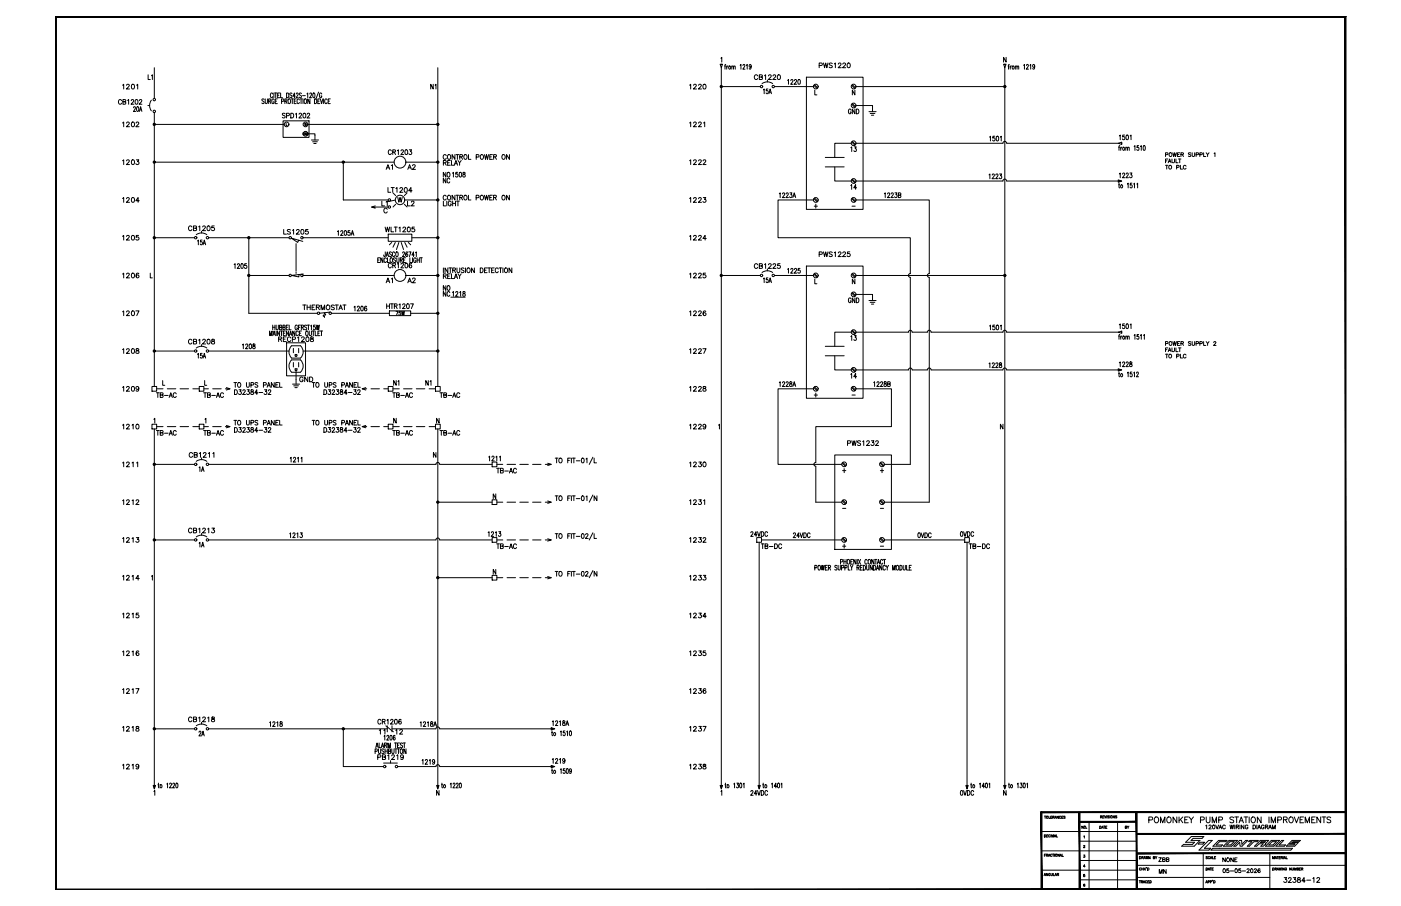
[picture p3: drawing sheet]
<svg xmlns="http://www.w3.org/2000/svg" width="432mm" height="279mm" viewBox="0 0 432 279" stroke-linecap="round" stroke-linejoin="round" font-family="sans-serif">
<defs><g id="words">
<g font-size="4.9">
<text x="118.2" y="53.6">A1</text>
<text x="124.9" y="53.6">A2</text>
<text x="43.7" y="145.3" transform="rotate(-90 43.7 145.3)">11</text>
<text x="214.5" y="145.3">30</text>
<text x="39.9" y="157">12</text>
<text x="214.5" y="157">31</text>
<text x="39.9" y="168.6">13</text>
<text x="214.5" y="168.6">32</text>
<text x="39.9" y="180.3">14</text>
<text x="214.5" y="180.3">33</text>
<text x="39.9" y="191.9">15</text>
<text x="211.7" y="191.9">12</text>
</g>
<g font-size="4.4">
<text x="251.5" y="22.2">PWS1220</text>
<text x="39.5" y="28.6">01</text>
<text x="44.8" y="25.8">L1</text>
<text x="131.9" y="28.6">N1</text>
<text x="214.5" y="28.6">20</text>
<text x="231.8" y="25.8">CB1220</text>
<text x="35.6" y="33.5">CB1202</text>
<text x="37" y="40.2">12</text>
<text x="214.5" y="40.2">21</text>
<text x="260.7" y="36.3">GND</text>
<text x="261.4" y="48">13</text>
<text x="37" y="51.9">12</text>
<text x="214.5" y="51.9">22</text>
<text x="135.8" y="57.5">NC</text>
<text x="261.4" y="59.6">14</text>
<text x="37" y="63.5">12</text>
<text x="116.8" y="64.6">L1</text>
<text x="121.7" y="63.5">W</text>
<text x="214.5" y="63.5">23</text>
<text x="37" y="75.1">12</text>
<text x="57.1" y="72.3">CB1205</text>
<text x="86.4" y="73.4">LS1205</text>
<text x="117.8" y="72.7">WLT1205</text>
<text x="211.7" y="75.1">12</text>
<text x="231.8" y="84">CB1225</text>
<text x="251.5" y="80.4">PWS1225</text>
<text x="37" y="86.8">12</text>
<text x="118.2" y="88.5">A1</text>
<text x="124.9" y="88.5">A2</text>
<text x="214.5" y="86.8">25</text>
<text x="135.8" y="92.4">NC</text>
<text x="260.7" y="94.5">GND</text>
<text x="37" y="98.4">12</text>
<text x="214.5" y="98.4">26</text>
<text x="57.1" y="107.2">CB1208</text>
<text x="261.4" y="106.2">13</text>
<text x="37" y="110.1">12</text>
<text x="214.5" y="110.1">27</text>
<text x="91.4" y="118.9">GND</text>
<text x="120.3" y="119.9">N1</text>
<text x="130.2" y="119.9">N1</text>
<text x="261.4" y="117.8">14</text>
<text x="37" y="121.7">12</text>
<text x="47.3" y="123.8">TB-AC</text>
<text x="61.7" y="123.8">TB-AC</text>
<text x="120.3" y="123.8">TB-AC</text>
<text x="134.8" y="123.8">TB-AC</text>
<text x="214.5" y="121.7">28</text>
<text x="39.9" y="133.3">10</text>
<text x="47.3" y="135.5">TB-AC</text>
<text x="61.7" y="135.5">TB-AC</text>
<text x="120.3" y="135.5">TB-AC</text>
<text x="134.8" y="135.5">TB-AC</text>
<text x="214.5" y="133.3">29</text>
<text x="260.3" y="138.6">PWS1232</text>
<text x="60.3" y="146.8">1A</text>
<text x="152" y="147.1">TB-AC</text>
<text x="57.1" y="165.5">CB1213</text>
<text x="281.9" y="166.9">0VDC</text>
<text x="60.3" y="170">1A</text>
<text x="152" y="170.4">TB-AC</text>
<text x="233.9" y="170.4">TB-DC</text>
<text x="297.7" y="170.4">TB-DC</text>
<text x="39.9" y="203.6">16</text>
<text x="214.5" y="203.6">35</text>
<text x="39.9" y="215.2">17</text>
<text x="214.5" y="215.2">36</text>
<text x="39.9" y="226.8">18</text>
<text x="57.1" y="223.7">CB1218</text>
<text x="116.1" y="227.5">11</text>
<text x="121" y="227.5">12</text>
<text x="214.5" y="226.8">37</text>
<text x="60.3" y="228.2">2A</text>
<text x="39.9" y="238.5">19</text>
<text x="115.4" y="235.3">PB1219</text>
<text x="214.5" y="238.5">38</text>
<text x="356.3" y="267.1">ZBB</text>
<text x="394.8" y="273.4">32384</text>
</g>
<g font-size="4">
<text x="121" y="98.4">75W</text>
<text x="356.3" y="270.6">MN</text>
</g>
<text font-size="3.5" x="346.1" y="256.8">BY</text>
<g font-size="2.6">
<text x="261.8" y="64.9">-</text>
<text x="261.8" y="123.1">-</text>
<text x="258.9" y="158">-</text>
<text x="270.6" y="158">-</text>
<text x="270.6" y="169.7">-</text>
<text x="401.8" y="272.7">-</text>
</g>
</g></defs>
<g fill="none" stroke="#000" stroke-width=".31">
<path d="M222 19.8h.7l-.4 1.1zM222.2 18l.3-.3v1.4M223.7 19.9l-.2 .2v1.2M309.3 19.8h.8l-.4 1.1zM310.1 17.7v1.4l-.8-1.4v1.4M311.1 19.9l-.3 .2v1.2M37.8 26.3l.3-.3v1.4M42 38l.2-.4 .6 .3-.9 1.2h.9M47.6 20.9v9.4M47.6 34.7v84.5M47.6 38.4h40M81.4 30.7l-.6-.1a.6 .6 0 0 0 .5 .8v.5l-.6-.2"/>
<path d="M81.7 30.5v1l.3 .5 .4-.5v-1M82.8 31.2l.6-.1v-.5l-.6-.1v1.5M83.1 31.2l.4 .8M84.1 29a.39 .39 0 0 0-.5-.3 .39 .39 0 0 0-.3 .5v.4a.39 .39 0 0 0 .3 .5 .39 .39 0 0 0 .5-.3M84.4 28.7v1.4M84.5 30.8l-.2-.3a.72 .72 0 0 0-.6 .7 .72 .72 0 0 0 .6 .7l.2-.5h-.2M84.6 28.7h.7M84.8 31.2h.4M85 28.7v1.4M85.5 30.5h-.7v1.5h.7M85.6 29.4h.4M86.2 28.7h-.6v1.4h.6"/>
<path d="M86.5 28.7v1.4h.6M86.8 31.3l.6-.1v-.6l-.6-.1v1.5M87.2 37.3h8.1v5.1h-8.1zM87.8 31.2l.6-.1v-.5l-.6-.1v1.5M87.9 35.1l-.8-.1v.4l.7 .3 .1 .5-.3 .2-.6-.2M88.1 31.2l.4 .8M88.2 38v.7h.3M88.3 35.7l.8-.1v-.6l-.8-.1v1.5M88.3 28.7a.73 .73 0 0 1 .7 .7 .73 .73 0 0 1-.7 .7zM89 30.6l.1-.1a.71 .71 0 0 1 .5 .7 .71 .71 0 0 1-.6 .7l-.2-.5zM89.6 34.9a.75 .75 0 0 1 .9 .7 .75 .75 0 0 1-.9 .8zM89.7 30.5h.7"/>
<path d="M90 28.9l-.6-.2a.6 .6 0 0 0 .5 .9v.5l-.6-.2M90.1 30.5v1.5M90.7 31.2h.4M91 29.6h-.7l.5-.9v1.4M91.1 35.2l.3-.3v1.5M91.3 29l.1-.2a.32 .32 0 0 1 .4 0 .32 .32 0 0 1 0 .4l-.6 .9h.7M91.3 30.5h-.6v1.5h.6M92.2 35.3l.1-.3 .4-.1 .2 .4-.8 1.1h.9M92.3 30.8l-.3-.3a.72 .72 0 0 0-.5 .7 .72 .72 0 0 0 .6 .7l.2-.3M92.5 30.5h.7M92.8 30.5v1.5M92.9 28.9l-.6-.2a.6 .6 0 0 0 .6 .9l-.1 .5-.6-.2"/>
<path d="M93.2 29.5h.9M93.4 30.5v1.5M93.6 35a.72 .72 0 0 1 .8 .5 .72 .72 0 0 1-.5 .9l-.5-.3zM93.9 30.6l.1-.1a.71 .71 0 0 1 .5 .7 .71 .71 0 0 1-.6 .7l-.2-.5zM94.4 38v.7l-.4-.7v.7M94.6 28.9l.2-.2v1.4M94.7 35.3l.1-.3 .4-.1 .2 .4-.8 1.1h.9M94.9 38.4h40M95.5 29v-.2a.32 .32 0 0 1 .5 0 .32 .32 0 0 1 0 .4l-.6 .9h.7M95.5 30.5v1.5l-.7-1.5v1.5M96.5 28.7h.2a.88 .88 0 0 1 0 1.4l-.3-.6zM96.9 30.5a.73 .73 0 0 1 .7 .7 .73 .73 0 0 1-.7 .8z"/>
<path d="M98 31.2h.3M98.2 28.4l-.9 2.2M98.6 30.5h-.6v1.5h.6M98.7 30.5l.4 1.5 .4-1.5M99.2 29a.38 .38 0 0 0-.5-.3 .38 .38 0 0 0-.3 .5v.4a.4 .4 0 0 0 .4 .5 .4 .4 0 0 0 .4-.5h-.3M99.7 30.5v1.5M100.8 30.8a.39 .39 0 0 0-.5-.3 .39 .39 0 0 0-.2 .5v.4a.39 .39 0 0 0 .2 .5 .39 .39 0 0 0 .5-.3M101.2 31.2h.3M101.8 30.5h-.6v1.5h.6M134.9 20.9v98.3M212.5 26.3l.4-.3v1.4M212.5 37.9l.4-.3v1.5"/>
<path d="M222.3 20.9v221.3M222.3 26.7h12M223.3 20.4h.3M224 20.4v.9M224.4 20.4l-.4 .4M225.6 20.6l.2-.2h.2l.1 .9M225.6 20.4v.9M226.1 20.6l.2-.2h.3v.9M228.1 20.1l.3-.2v1.4M229 20.2v-.2a.32 .32 0 0 1 .5 0 .32 .32 0 0 1 0 .4l-.6 .9h.7M230.1 20.1l.2-.2v1.4M231.5 20.4l-.1 .3a.39 .39 0 0 1-.5-.4 .39 .39 0 0 1 .5-.4 .74 .74 0 0 1 .2 .8 .74 .74 0 0 1-.6 .6l-.1-.2"/>
<path d="M235.3 27.7l.2-.3v1.5M236.7 27.4h-.5v.7a.4 .4 0 0 1 .5 0 .4 .4 0 0 1 0 .6 .4 .4 0 0 1-.6-.1M237 28.9l.4-1.5 .4 1.5M237.1 28.4h.5M238.7 26.7h12M243.7 24.9l.1-.2a.34 .34 0 0 1 .5-.1 .34 .34 0 0 1 0 .5l-.6 .9h.8M244.9 24.9l.2-.4 .4 .3-.7 1.2h.8M246.1 24.6l.1-.1a.82 .82 0 0 1 .5 .8 .82 .82 0 0 1-.5 .7l-.3-.6zM248.5 23.8h17.5v40.8h-17.5zM250.8 26.3l1.1 1M251 26.1l1.1 1M251.1 27.8v1.5h.7"/>
<path d="M262.5 26.3l1 1M262.7 26.1l1 1M263.5 27.8v1.5l-.8-1.5v1.5M263.8 32.5h5.1v1.9M263.8 26.7h45.9M267.8 34.4h2.2M268.2 35h1.4M268.6 35.5h.7M309.7 20.9v221.3M310.7 20.4h.3M311.4 20.4v.9M311.8 20.4l-.4 .4"/>
<path d="M312.9 20.6l.3-.2h.2l.1 .9M312.9 20.4v.9M313.5 20.6l.2-.2h.2l.1 .9M315.5 20.1l.2-.2v1.4M316.4 20.2v-.2a.32 .32 0 0 1 .5 0 .32 .32 0 0 1 0 .4l-.6 .9h.7M317.4 20.1l.3-.2v1.4M318.9 20.4l-.2 .3a.36 .36 0 0 1-.4-.4 .36 .36 0 0 1 .6-.2l-.2 1.2-.4-.2M42 49.3h.8l-.4 .5a.49 .49 0 0 1 .4 .5 .49 .49 0 0 1-.4 .5 .49 .49 0 0 1-.5-.3M47.6 50h73.9M93.8 41.1l-.4-.1 .1 .6 .2-.1-.1-.1M94.4 40.9v.7l-.4-.7v.7M94.6 40.9a.37 .37 0 0 1 .4 .4 .37 .37 0 0 1-.4 .3z"/>
<path d="M94.9 41.3h2.2v1.9M96 43.2h2.2M96.4 43.7h1.4M96.7 44.3h.7M105.8 50v11.7h13.9M119.6 57.8v1.5h.8M120.5 57.8h1M120.6 46.5a.48 .48 0 0 0-.6-.3 .48 .48 0 0 0-.3 .6v.3a.48 .48 0 0 0 .3 .6 .48 .48 0 0 0 .6-.4M121 57.8v1.5M121.1 46.9l.7-.1v-.5l-.7-.1v1.5M121.5 46.9l.4 .8M122 58.1l.4-.3v1.5"/>
<path d="M122.5 46.5l.3-.3v1.5M123.3 58.2l.2-.4 .6 .3-.9 1.2h1M123.6 46.5l.1-.2 .4-.1 .3 .4-.9 1.1h.9M124.8 57.9a.66 .66 0 0 1 .7 .7 .66 .66 0 0 1-.7 .6l-.2-.5zM125 46.3a.72 .72 0 0 1 .8 .5 .72 .72 0 0 1-.5 .9l-.5-.3zM125.1 50h9.8M126.2 46.2h.7l-.4 .6a.46 .46 0 0 1 .3 .7 .46 .46 0 0 1-.8-.1M127 58.8h-1l.7-1v1.5M136.7 50.2l.7-.1 .1-.5-.8-.1v1.5M137.1 50.2l.4 .8M137.5 48a.49 .49 0 0 0-.5-.3 .49 .49 0 0 0-.4 .5v.4a.49 .49 0 0 0 .4 .5 .49 .49 0 0 0 .5-.3M138 50.2h.5"/>
<path d="M138.2 47.7a.66 .66 0 0 1 .7 .7 .66 .66 0 0 1-.7 .7l-.3-.5zM138.8 49.5h-.8v1.5h.8M139.1 49.5v1.5h.8M140 51l.5-1.5 .5 1.5M140.2 47.7v1.4l-.9-1.4v1.4M140.2 50.5h.6M140.5 47.7h.9M141 47.7v1.4M141.2 49.5l.4 .7v.8M141.7 53.2l.1-.1a.82 .82 0 0 1 .5 .8 .82 .82 0 0 1-.5 .7l-.3-.6zM141.7 48.4l.8-.1v-.6h-.8v1.4M142.2 49.5l-.6 .7"/>
<path d="M142.2 48.4l.4 .7M142.7 53.2v.4a.54 .54 0 0 1 .6 .3 .54 .54 0 0 1-.2 .7 .5 .5 0 0 1-.5-.6 .5 .5 0 0 1 .7-.4v-.4zM143.2 47.7a.66 .66 0 0 1 .8 .7 .66 .66 0 0 1-.8 .7l-.2-.5zM144.4 47.7v1.4h.7M146.8 48.4h.7l.1-.6-.8-.1v1.4M148.3 47.7a.66 .66 0 0 1 .7 .7 .66 .66 0 0 1-.7 .7l-.3-.5zM149.3 47.7l.3 1.4 .3-1.4 .4 1.4 .3-1.4M151 48.4h.4M151.8 47.7h-.8v1.4h.8M152.1 48.4l.8-.1 .1-.5-.9-.1v1.4M152.6 48.4l.4 .7M154.9 47.7a.67 .67 0 0 1 .8 .7 .67 .67 0 0 1-.8 .7l-.2-.5z"/>
<path d="M157 47.7v1.4l-.9-1.4v1.4M212.5 49.6l.4-.3v1.5M240.2 59.7l.3-.2v1.4M241.2 59.8v-.2a.39 .39 0 0 1 .6 0 .39 .39 0 0 1-.1 .6l-.6 .7h.8M242.3 59.8l.2-.3 .5 .2-.8 1.2h.8M243.5 59.5h.6l-.4 .5a.42 .42 0 0 1 .4 .7 .42 .42 0 0 1-.7 0M254.4 48.5h5.8M254.4 51.5h5.8M257.3 51.5v4.3h5.1M262.4 44.2h-5.1v4.3M263.8 44.2h45.3a.58 .58 0 0 1 .6-.6 .58 .58 0 0 1 .6 .6h34.4M263.8 55.8h45.3"/>
<path d="M272.6 59.7l.2-.2v1.4M273.6 59.8l.1-.2a.39 .39 0 0 1 .5 .1 .39 .39 0 0 1-.1 .5l-.6 .7h.8M274.7 59.8v-.2a.39 .39 0 0 1 .6 0 .39 .39 0 0 1-.1 .6l-.6 .7h.8M275.8 59.5h.6l-.3 .5a.42 .42 0 0 1 .4 .7 .42 .42 0 0 1-.8 0M304.8 53.9l.3-.2v1.4M305 42.3l.3-.3v1.5M305.8 54l.2-.3 .5 .2-.7 1.2h.7M306.6 42h-.6v.6a.44 .44 0 0 1 .6 .1 .44 .44 0 0 1-.1 .6 .44 .44 0 0 1-.6-.1M306.9 54l.2-.3h.4l.1 .4-.7 1h.7M307.2 42.1l.2-.1a.82 .82 0 0 1 .4 .7 .82 .82 0 0 1-.4 .8l-.3-.3zM308.1 53.7h.6l-.3 .5a.43 .43 0 0 1 .3 .7 .43 .43 0 0 1-.7-.1M308.3 42.3l.3-.3v1.5"/>
<path d="M309.1 55.8a.58 .58 0 0 1 .6-.6 .58 .58 0 0 1 .6 .6M310.3 55.8h34.4M344.7 55.5l1 .3-1 .4zM344.7 44.2l1-.4v.7zM344.7 57h.4M344.7 45.4h.4M344.8 55.7l.5 .1-.5 .2zM344.9 56.5v1.2l.2 .2M345 53.7l.3-.3v1.4M345 41.9l.3-.3v1.5M345.1 44.9l-.2 .3v1.2M345.4 45.4v1"/>
<path d="M345.8 45.4l-.4 .4M346 53.7l.1-.3a.39 .39 0 0 1 .5 .2 .39 .39 0 0 1-.1 .5l-.6 .7h.8M346.6 41.6h-.6v.7a.43 .43 0 0 1 .6 0 .43 .43 0 0 1-.1 .6 .43 .43 0 0 1-.6-.1M347 45.7l.2-.3 .3 .1v.9M347 45.4v1M347.1 53.7l.1-.3a.39 .39 0 0 1 .6 .2 .39 .39 0 0 1-.2 .5l-.6 .7h.8M347.2 41.7a.71 .71 0 0 1 .7 .6 .71 .71 0 0 1-.4 .8l-.4-.3zM347.5 56.8l.2-.3v1.4M347.5 45.7l.2-.3 .3 .1v.9M348.3 53.4h.6l-.4 .5a.42 .42 0 0 1 .4 .7 .42 .42 0 0 1-.8-.1M348.3 41.9l.3-.3v1.5M348.9 56.5h-.5l-.1 .6a.39 .39 0 0 1 .6 .1 .39 .39 0 0 1 0 .5 .39 .39 0 0 1-.6 0"/>
<path d="M349.4 56.8l.3-.3v1.4M349.5 45.2l.3-.3v1.5M350.4 56.8l.2-.3v1.4M351 44.9h-.5v.6a.4 .4 0 0 1 .5 .1 .4 .4 0 0 1-.1 .5 .4 .4 0 0 1-.5 0M351.5 45.2l.2-.3v1.5M352.5 45l.1-.1a.88 .88 0 0 1 0 1.5l-.3-.6zM359.2 47.7h.7v-.5l-.7-.1v1.2M359.2 49.6h.5M359.2 51h.8M359.6 51v1.1M359.9 49h-.7v1.2M360 50.2l.5-1.2 .4 1.2"/>
<path d="M360.2 49.8h.6M361.2 49v.9l.3 .3 .4-.1 .1-1.1M361.5 47.1l.3 1.2 .2-1.2 .3 1.2 .3-1.2M362.4 49v1.2h.7M362.6 51.6l.7-.1 .1-.4-.8-.1v1.1M362.9 47.7h.5M363.2 49h.8M363.6 49v1.2M363.6 47.1h-.7v1.2h.7M363.8 51v1.1h.7M364 47.7l.7-.1 .1-.3-.8-.2v1.2M364.4 47.7l.4 .6"/>
<path d="M365.5 51.3a.44 .44 0 0 0-.4-.3 .44 .44 0 0 0-.4 .4 .48 .48 0 0 0 .2 .6 .48 .48 0 0 0 .6 0v-.1M367 47.3h-.7l.7 .6-.2 .4-.5-.2M367.4 47.1l.1 1 .2 .2 .5-.2v-1M368.6 47.7h.7v-.5l-.7-.1v1.2M369.8 47.7h.7v-.5l-.7-.1v1.2M371 47.1v1.2h.6M371.8 47.1l.4 .6v.6M372.6 47.1l-.4 .6M374.2 47.3l.3-.2v1.2M42.7 72.6h-.7v.6a.51 .51 0 0 1 .7 0 .51 .51 0 0 1-.1 .8 .51 .51 0 0 1-.7-.2M42.9 61.9h-1l.7-1v1.5M47.6 73.3h12.3"/>
<path d="M60.9 74.3l.2-.3v1.5M62.3 74h-.5v.6a.4 .4 0 0 1 .5 .1 .4 .4 0 0 1 0 .6 .4 .4 0 0 1-.6-.1M62.6 75.5l.4-1.5 .4 1.5M62.7 75h.5M64.3 73.3h24.8M76.7 73.3v23.3h21.1M91.2 75.1v8.4M93.4 73.3h26.3M104 71.4l.3-.3v1.5M105 71.5l.2-.4 .5 .3-.7 1.2h.7M106.2 71.2a.72 .72 0 0 1 .8 .6 .72 .72 0 0 1-.5 .8l-.4-.3zM107.8 71.1h-.5l-.1 .6a.43 .43 0 0 1 .7 .1 .43 .43 0 0 1-.1 .6 .43 .43 0 0 1-.6-.1"/>
<path d="M108.2 72.6l.4-1.5 .5 1.5M108.4 72.1h.5M115.7 63.5l-1.1 .4M117.1 79.5h-.7v1.5h.7M118 79.5v1.5l-.7-1.5v1.5M118.7 77.7v1.4h-.3l-.1-.5M119 79.1l.4-1.4 .4 1.4M119.1 79.9a.38 .38 0 0 0-.5-.4 .38 .38 0 0 0-.2 .6l.2 .8 .3 .1 .2-.4M119.1 78.6h.5M119.4 79.5v1.5h.6M119.7 63.9h-5.1l1.1 .3M119.7 72.2h7.2v2.2h-7.2z"/>
<path d="M120.4 79.6l.1-.1a.71 .71 0 0 1 .5 .7 .71 .71 0 0 1-.6 .7l-.2-.5zM120.7 77.9a.35 .35 0 0 0-.6-.2 .35 .35 0 0 0 .1 .6l.3 .1a.37 .37 0 0 1 .1 .6 .37 .37 0 0 1-.6-.1M120.7 74.8l-.7 .7M121.7 78a.39 .39 0 0 0-.5-.3 .39 .39 0 0 0-.3 .5v.4a.38 .38 0 0 0 .3 .5 .38 .38 0 0 0 .5-.3M121.8 74.8l-.7 1.4M122 79.7a.35 .35 0 0 0-.6-.1 .35 .35 0 0 0 .1 .5l.3 .2a.37 .37 0 0 1 .1 .6 .37 .37 0 0 1-.6-.2M122.2 77.8v-.1a.78 .78 0 0 1 .5 .7 .78 .78 0 0 1-.5 .7 1.08 1.08 0 0 1 0-1.3zM122.3 79.5v1l.3 .5 .3-.3 .1-1.2M122.9 74.8l-.7 2.2M123.7 74.8l.7 2.2M124.1 78v-.2a.32 .32 0 0 1 .5 0 .32 .32 0 0 1 0 .4l-.6 .9h.7M124.8 61.7h10.1"/>
<path d="M124.8 74.8l.7 1.4M125 79.5h-.6v1.5h.6M125.6 77.9v-.1a.71 .71 0 0 0-.7 .5 .71 .71 0 0 0 .4 .8 .38 .38 0 0 0 .4-.5 .38 .38 0 0 0-.6-.2v.2M125.8 74.8l.8 .7M126 77.7h.7l-.5 1.4M126.3 79.5v1.5h.6M126.8 62.4l.3-.4 .5 .3-.9 1.2h1M126.9 73.3h8M127.1 79.5v1.5M127.7 78.6h-.7l.4-.9v1.4M128.1 77.9l.2-.2v1.4M128.2 79.9a.39 .39 0 0 0-.5-.4 .39 .39 0 0 0-.2 .6v.3a.4 .4 0 0 0 .4 .6 .4 .4 0 0 0 .3-.6h-.2"/>
<path d="M128.6 79.5v1.5M129.2 79.5v1.5M129.5 79.5h.7M129.8 79.5v1.5M136.7 62v1.5h.7M137.5 60.6a.48 .48 0 0 0-.5-.4 .48 .48 0 0 0-.4 .6v.3a.48 .48 0 0 0 .3 .6 .48 .48 0 0 0 .6-.4M137.7 62v1.5M138.2 60.3a.66 .66 0 0 1 .7 .6 .66 .66 0 0 1-.7 .7l-.3-.5zM139.1 62.4a.48 .48 0 0 0-.6-.4 .48 .48 0 0 0-.3 .6v.3a.48 .48 0 0 0 .4 .6 .48 .48 0 0 0 .5-.6h-.3M139.5 62v1.5M139.5 62.7h.9M140.2 60.2v1.5l-.9-1.5v1.5"/>
<path d="M140.4 62v1.5M140.5 60.2h.9M140.7 62h.9M140.9 60.2v1.5M141.1 62v1.5M141.7 60.9l.8-.1v-.5l-.8-.1v1.5M142.1 60.9l.5 .8M143.2 60.3a.67 .67 0 0 1 .8 .6 .67 .67 0 0 1-.8 .7l-.2-.5zM144.4 60.2v1.5h.7M146.7 61l.8-.1 .1-.6-.9-.1v1.5M148.3 60.3a.67 .67 0 0 1 .7 .6 .67 .67 0 0 1-.7 .7l-.3-.5zM149.3 60.2l.3 1.5 .3-1.5 .4 1.5 .3-1.5"/>
<path d="M150.9 60.9h.5M151.7 60.2h-.8v1.5h.8M152.1 60.9l.8-.1v-.5l-.8-.1v1.5M152.6 60.9l.4 .8M154.9 60.3a.66 .66 0 0 1 .8 .6 .66 .66 0 0 1-.8 .7l-.2-.5zM157 60.2v1.5l-.9-1.5v1.5M212.5 61.2l.4-.3v1.5M217.7 73.5h-1.1l.7-.9v1.4M244.3 60.9l.5-1.4 .4 1.4M244.5 60.4h.6M250.7 61.7h-10.9v11.6h40.8v11.1a.57 .57 0 0 0-.6 .6 .57 .57 0 0 0 .6 .5v57.7h-8M250.8 61.2l1.1 1.1"/>
<path d="M251 63.6h.9M251 61.1l1.1 1M251.4 63v1.2M262.5 61.2l1 1.1M262.7 61.1l1 1M263.8 61.7h22.6v22.7a.57 .57 0 0 0-.6 .6 .57 .57 0 0 0 .6 .5v69.4h-13.8M276.9 60.2l.7-.1v-.5l-.7-.1v1.4h.7l.1-.5-.3-.2M41.9 95.9h.9l-.7 1.4M42.8 84.4l-.1-.1a.72 .72 0 0 0-.9 .5 .72 .72 0 0 0 .6 .9 .45 .45 0 0 0 .5-.4 .45 .45 0 0 0-.5-.5 .45 .45 0 0 0-.4 .4M46.3 84.2v1.5h.7M72.2 81.6l.3-.3v1.5M73.2 81.7l.1-.3a.39 .39 0 0 1 .5 .1 .39 .39 0 0 1-.1 .6l-.6 .7h.8"/>
<path d="M74.4 81.4l.1-.1a.82 .82 0 0 1 .5 .7 .82 .82 0 0 1-.5 .8l-.3-.6zM76 81.3h-.6v.7a.44 .44 0 0 1 .6 0 .44 .44 0 0 1 0 .6 .44 .44 0 0 1-.7-.1M76.7 85h12.4M91.2 83.8v.5M93.3 94.1h1M93.4 85h28.1M93.5 84.5l-3.7 .4 2.3 .5 .1-.7M93.8 94.1v1.4M94.7 94.1v1.4M94.7 94.8h.9M95.6 94.1v1.4M96.2 94.8h.5"/>
<path d="M97.1 94.1h-.9v1.4h.9M97.5 94.8l.8-.1 .1-.5-.9-.1v1.4M98 94.8l.5 .7M99 95.5v-1.4l.5 1.4 .6-1.4v1.4M100 96.4v.4h.4v.4h-.8v.3h.4v.4M101.9 96.2l-3.3 .4M102.2 96.6h17.8M103 94.3l-.3-.2-.6 .2 .1 .3 .8 .4-.1 .5-.8-.2M103.3 94.1h1M103.8 94.1v1.4M104.4 95.5l.6-1.4 .5 1.4M104.6 95h.7"/>
<path d="M105.7 94.1h.9M106.2 94.1v1.4M109.1 94.7l.3-.3v1.5M110.1 94.8l.2-.4 .5 .3-.7 1.2h.7M111.3 94.5l.2-.1a.82 .82 0 0 1 .5 .7 .82 .82 0 0 1-.5 .8l-.3-.6zM113 94.6l-.1-.1a.71 .71 0 0 0-.7 .6 .71 .71 0 0 0 .5 .8 .4 .4 0 0 0 .4-.4 .4 .4 0 0 0-.3-.4 .4 .4 0 0 0-.5 .3M116.4 80.2h.4M119.2 93.7v1.5M119.2 94.4h.8M120 95.9h6.6v1.4h-6.6zM120 93.7v1.5M120.4 93.7h.8"/>
<path d="M120.6 81.5a.48 .48 0 0 0-.6-.4 .48 .48 0 0 0-.3 .6v.4a.48 .48 0 0 0 .3 .5 .48 .48 0 0 0 .6-.3M120.8 93.7v1.5M121.1 81.8h.7v-.6l-.7-.1v1.5M121.5 81.8l.4 .8M121.5 94.4l.8-.1 .1-.5-.9-.1v1.5M122.5 81.4l.3-.3v1.5M123 94l.3-.3v1.5M123.4 80.2l.6-.1v-.5l-.6-.1v1.5M123.6 81.5l.2-.4 .6 .3-.9 1.2h.9M123.7 80.2l.3 .8M124.1 94l.1-.2 .4-.1 .2 .4-.8 1.1h.9M124.4 80.2h.4"/>
<path d="M125 81.2a.72 .72 0 0 1 .8 .6 .72 .72 0 0 1-.5 .8l-.5-.3zM125.1 85h9.8M125.5 93.8a.72 .72 0 0 1 .8 .5 .72 .72 0 0 1-.5 .9l-.5-.3zM126.5 93.7h.9l-.6 1.5M126.6 96.6h8.3M126.9 81.4l-.1-.2a.72 .72 0 0 0-.8 .6 .72 .72 0 0 0 .5 .8 .43 .43 0 0 0 .4-.4 .43 .43 0 0 0-.3-.4 .43 .43 0 0 0-.5 .3M128.6 80.2h.6M136.7 85.1h.7l.1-.5-.8-.2v1.5M136.7 82.6v1.5M137.1 85.1l.4 .8M138 85.1h.5M138 82.6v1.5l-.8-1.5v1.5"/>
<path d="M138.3 82.6h.9M138.8 84.4h-.8v1.5h.8M138.8 82.6v1.5M139 91.6h4.4M139.1 84.4v1.5h.8M139.5 83.3l.8-.1v-.4l-.8-.2v1.5M140 83.3l.4 .8M140 85.9l.5-1.5 .5 1.5M140.2 85.4h.6M140.8 82.6v1.1l.4 .4 .4-.2 .1-1.3M141.2 84.4l.4 .7v.8M141.7 90.2l.3-.3v1.5"/>
<path d="M142.2 84.4l-.6 .7M142.7 90v.4a.54 .54 0 0 1 .6 .3 .54 .54 0 0 1-.2 .7 .5 .5 0 0 1-.5-.6 .5 .5 0 0 1 .7-.4v-.4zM143 82.8l-.3-.2-.5 .2 .1 .4 .7 .5-.3 .4-.5-.2M143.5 82.6v1.5M144.1 82.7a.67 .67 0 0 1 .8 .6 .67 .67 0 0 1-.8 .7l-.2-.5zM146.2 82.6v1.5l-.9-1.5v1.5M148 82.6a.74 .74 0 0 1 .9 .8 .74 .74 0 0 1-.9 .7zM149.3 83.3h.5M150.1 82.6h-.8v1.5h.8M150.3 82.6h.9M150.8 82.6v1.5M151.5 83.3h.5"/>
<path d="M152.3 82.6h-.8v1.5h.8M153.6 83a.48 .48 0 0 0-.6-.4 .48 .48 0 0 0-.4 .6v.3a.48 .48 0 0 0 .4 .6 .48 .48 0 0 0 .6-.4M153.8 82.6h.9M154.3 82.6v1.5M155 82.6v1.5M155.7 82.7a.66 .66 0 0 1 .8 .6 .66 .66 0 0 1-.8 .7l-.3-.5zM157.8 82.6v1.5l-.9-1.5v1.5M212.5 84.5l.4-.3v1.5M212.5 96.2l.4-.3v1.4M222.3 85h12M235.3 86l.2-.3v1.5M236.7 85.7h-.5v.5a.43 .43 0 0 1 .6 .5 .43 .43 0 0 1-.6 .3l-.1-.1"/>
<path d="M237 87.2l.4-1.5 .4 1.5M237.1 86.7h.5M238.7 85h12M243.7 83.1l.3-.3 .4 .3-.7 1.1h.8M244.9 83.1l.2-.3 .4 .3-.7 1.1h.8M246.6 82.8h-.6v.6a.43 .43 0 0 1 .6 0 .43 .43 0 0 1-.1 .7 .43 .43 0 0 1-.6-.1M248.5 82.1h17.5v40.7h-17.5zM250.8 84.6l1.1 1M251 84.4l1.1 1M251.1 86.1v1.4h.7M262.5 84.6l1 1M262.7 84.4l1 1"/>
<path d="M263.5 86.1v1.4l-.8-1.4v1.4M263.8 90.8h5.1v1.9M263.8 85h45.9M267.8 92.7h2.2M268.2 93.2h1.4M268.6 93.8h.7M346.6 99.9h-.6v.6a.43 .43 0 0 1 .6 0 .43 .43 0 0 1-.1 .7 .43 .43 0 0 1-.6-.1M347.2 100a.71 .71 0 0 1 .7 .5 .71 .71 0 0 1-.4 .8l-.4-.2zM42 107.6v.4l.8 .5a.49 .49 0 0 1-.4 .5 .49 .49 0 0 1-.5-.5l.9-.6-.1-.3zM47.6 108.3h12.3M50.1 117.4v1.4h.7M55.5 119.9h2.6"/>
<path d="M59.4 119.9h2M60.9 109.3l.2-.3v1.4M62.3 109h-.5v.6a.4 .4 0 0 1 .6 .1 .4 .4 0 0 1-.1 .5 .4 .4 0 0 1-.6 0M62.6 110.4l.4-1.4 .4 1.4M62.7 110h.5M63.1 117.4v1.4h.6M64.3 108.3h24.8M72.1 118h.9M72.5 118v1.4M73.5 118.1l.1-.1a.7 .7 0 0 1 .6 .7 .7 .7 0 0 1-.7 .7l-.3-.5zM74.7 106.4l.3-.3v1.4M75.7 106.4l.2-.3 .5 .3-.7 1.1h.7"/>
<path d="M76 118v1l.3 .4 .5-.2v-1.2M76.9 106.1a.72 .72 0 0 1 .8 .6 .72 .72 0 0 1-.5 .8l-.4-.2zM77.3 118.7h.8v-.6l-.8-.1v1.4M78 106.1l-.1 .3a.77 .77 0 0 1 .6 1.1 .46 .46 0 0 1-.7-.4 .46 .46 0 0 1 .6-.5l.1-.5zM79.5 118.2l-.4-.2-.4 .1-.1 .4 .7 .3 .2 .4-.4 .2-.5-.2M81.2 118.7h.8v-.6l-.8-.1v1.4M82.3 119.4l.5-1.4 .5 1.4M82.5 118.9h.6M83.1 103.5v-1.4l.4 1.4 .3-1.4v1.4M84.1 100.3v1.4M84.1 100.9h.6M84.1 103.5l.4-1.4 .4 1.4"/>
<path d="M84.2 103.1h.5M84.5 118v1.4l-.9-1.4v1.4M84.7 100.3v1.4M85 118.7h.5M85.1 100.3l.1 1.2 .2 .2 .3-.2 .1-1.2M85.1 102.1v1.4M85.8 118h-.8v1.4h.8M85.9 104.6l.8-.1 .1-.5-.9-.1v1.4M86.2 102.1v1.4l-.7-1.4v1.4M86.2 100.9h.6v-.6h-.6v1.4l.6-.1 .1-.4-.3-.3M86.2 118v1.4h.8M86.4 104.6l.4 .7"/>
<path d="M86.4 102.1h.7M86.8 102.1v1.4M87.2 100.9h.6v-.6h-.6v1.4l.6-.1 .1-.4-.3-.3M87.3 102.8h.4M87.3 104.6h.6M88 102.1h-.7v1.4h.7M88.2 100.9h.4M88.2 103.9h-.9v1.4h.9M88.3 105.7h5.9v10.2h-5.9zM88.9 100.3h-.7v1.4h.7M88.9 102.1v1.4l-.6-1.4v1.4M89.1 100.3v1.4h.6"/>
<path d="M89.2 103.5l.4-1.4 .4 1.4M89.3 103.1h.5M89.6 104.2a.54 .54 0 0 0-.6-.3 .54 .54 0 0 0-.4 .6 .61 .61 0 0 0 .2 .7 .61 .61 0 0 0 .8-.1v-.1M89.9 114.8a2.64 2.64 0 0 1 0-3.8h2.7a2.61 2.61 0 0 1 0 3.8M89.9 106.6h2.7a2.64 2.64 0 0 1 0 3.8h-2.7a2.61 2.61 0 0 1 0-3.8zM90.1 104.7l.8-.1 .1-.6-.9-.1v1.4M90.4 107.4v1.4M90.4 111.8v1.4M90.9 102.1v1.4l-.7-1.4v1.4M91 109.7l.5 .1v-.5h-.5v.4M91 114.1v-.4h.5v.4M91.7 100.6a.39 .39 0 0 0-.5-.3 .39 .39 0 0 0-.3 .5v.3a.4 .4 0 0 0 .4 .6 .4 .4 0 0 0 .4-.6h-.3"/>
<path d="M91.7 104.2l.4-.3v1.4M91.9 102.4l-.2-.3a.7 .7 0 0 0-.5 .7 .7 .7 0 0 0 .6 .7l.1-.3M92 100.9h.4M92.1 107.4v1.4M92.1 111.8v1.4M92.3 102.8h.4M92.6 100.3h-.6v1.4M92.9 100.9h.6v-.5l-.6-.1v1.4M92.9 102.1h-.6v1.4h.6M92.9 104.2l.3-.3 .6 .3-.9 1.1h1M93.2 100.9l.4 .8M93.4 108.3h41.5"/>
<path d="M94.4 102.1h.1a.7 .7 0 0 1 .5 .7 .7 .7 0 0 1-.6 .7l-.2-.5zM94.5 104a.66 .66 0 0 1 .7 .6 .66 .66 0 0 1-.7 .7l-.2-.6zM94.5 100.5l-.2-.2-.4 .2v.3l.4 .2a.37 .37 0 0 1 .2 .6 .37 .37 0 0 1-.6-.1M94.7 100.3h.7M95.1 100.3v1.4M95.3 102.1v1l.3 .4 .4-.4v-1M95.7 100.5l.3-.2v1.4M95.8 104v.4l.8 .5a.47 .47 0 0 1-.5 .5 .47 .47 0 0 1-.4-.7l.9-.5-.1-.2zM96.2 102.1h.7M96.6 102.1v1.4M97.2 102.1v1.4h.5M97.2 100.3h-.5l-.1 .6a.39 .39 0 0 1 .6 0 .39 .39 0 0 1-.1 .6 .39 .39 0 0 1-.5-.1"/>
<path d="M97.5 100.3l.2 1.4 .3-1.4 .2 1.4 .3-1.4M98 102.8h.4M98.6 102.1h-.6v1.4h.6M98.7 102.1h.7M99.1 102.1v1.4M100.1 118v1l.4 .4 .4-.2v-1.2M101.5 118.7h.7l.1-.6-.8-.1v1.4M103.6 118.2l-.3-.2-.6 .2 .1 .3 .8 .5-.3 .4-.6-.2M105.3 118.7h.8v-.6l-.8-.1v1.4M106.4 119.4l.5-1.4 .5 1.4M106.6 118.9h.7M108.6 118v1.4l-.8-1.4v1.4"/>
<path d="M109.1 118.7h.5M109.9 118h-.8v1.4h.8M110.3 118v1.4h.8M111.6 119.9h1.4M112.7 119.5l-1.1 .4 1.1 .4M114.3 119.9h2.6M118.3 119.9h1.4M128.3 119.9h2.6M212.5 107.8l.4-.3v1.5M212.5 119.5l.4-.3v1.4M240.2 118l.3-.3v1.5M241.2 118.1l.2-.4 .5 .3-.8 1.2h.8"/>
<path d="M242.3 118.1l.2-.4 .5 .3-.8 1.2h.8M243.5 117.8l-.1 .3a.75 .75 0 0 1 .6 1 .46 .46 0 0 1-.7-.3 .46 .46 0 0 1 .6-.5l.1-.5zM244.3 119.2l.5-1.5 .4 1.5M244.5 118.7h.6M250.7 119.9h-10.9v23.3h19.7M250.8 119.5l1.1 1M251 119.3l1.1 1M254.4 106.8h5.8M254.4 109.7h5.8M257.3 109.7v4.4h5.1M262.4 102.4h-5.1v4.4M262.5 119.5l1 1"/>
<path d="M262.7 119.3l1 1M263.8 119.9h10.9v11.7h-23.3v11a.57 .57 0 0 0-.6 .6 .57 .57 0 0 0 .6 .6v11.1h8.1M263.8 102.4h16.2a.59 .59 0 0 1 .6-.6 .59 .59 0 0 1 .6 .6h4.6a.58 .58 0 0 1 .6-.6 .58 .58 0 0 1 .6 .6h22.1a.57 .57 0 0 1 .6-.6 .57 .57 0 0 1 .6 .6h34.4M263.8 114.1h16.2M269.3 118l.3-.3v1.5M270.3 118.1v-.2a.34 .34 0 0 1 .5-.1 .34 .34 0 0 1 .1 .5l-.7 .9h.8M271.4 118.1l.2-.4 .5 .3-.8 1.2h.8M272.6 117.8l-.1 .3a.75 .75 0 0 1 .6 1 .47 .47 0 0 1-.7-.3 .47 .47 0 0 1 .6-.5l.1-.5zM273.6 118.4h.7v-.5l-.7-.2v1.5l.7-.2v-.4l-.2-.2M280 114.1a.58 .58 0 0 1 .6-.6 .58 .58 0 0 1 .5 .6M281.2 114.1h4.6M285.8 114.1a.58 .58 0 0 1 .6-.6 .58 .58 0 0 1 .6 .6"/>
<path d="M287 114.1h22.1M304.8 112.2l.3-.3v1.5M305 100.5l.3-.2v1.4M305.8 112.2l.1-.2 .4-.1 .2 .4-.7 1.1h.7M306.6 100.3h-.6v.6a.43 .43 0 0 1 .6 0 .43 .43 0 0 1-.1 .6 .43 .43 0 0 1-.6-.1M306.9 112.2l.2-.3 .5 .3-.7 1.2h.7M307.2 100.3h.2a.8 .8 0 0 1 .4 .7 .8 .8 0 0 1-.4 .7l-.4-.6zM308.1 112l-.1 .2a.78 .78 0 0 1 .7 1.1 .47 .47 0 0 1-.8-.3 .47 .47 0 0 1 .6-.5l.2-.5zM308.3 100.5l.3-.2v1.4M309.1 114.1a.58 .58 0 0 1 .6-.6 .58 .58 0 0 1 .6 .6M310.3 114.1h34.4M344.7 113.7l1 .4-1 .3z"/>
<path d="M344.7 102.4l1-.3v.7zM344.7 115.2h.4M344.7 103.6h.4M344.8 113.9l.5 .2-.5 .2zM344.9 114.7v1.2l.2 .3M345 111.9l.3-.3v1.5M345 100.2l.3-.3v1.4M345.1 103.2l-.2 .2v1.2M345.4 103.6v1M345.8 103.6l-.4 .5M346 112l.2-.4 .4 .3-.7 1.2h.8M347 103.9l.2-.3 .3 .1v.9"/>
<path d="M347 103.6v1M347.1 112l.2-.4 .4 .3-.7 1.2h.8M347.5 115l.2-.3v1.5M347.5 103.9l.2-.3 .3 .1v.9M348.3 111.7l-.1 .3a.73 .73 0 0 1 .6 1 .46 .46 0 0 1-.7-.3 .46 .46 0 0 1 .6-.5l.1-.5zM348.3 100.2l.3-.3v1.4M348.9 114.7h-.5v.6a.43 .43 0 0 1 .6 .4 .43 .43 0 0 1-.7 .3v-.1M349.4 115l.3-.3v1.5M349.5 103.4l.3-.2v1.4M350.3 115.1v-.2a.32 .32 0 0 1 .5-.1 .32 .32 0 0 1 0 .5l-.6 .9h.7M351 103.2h-.5v.5a.43 .43 0 0 1 .6 .4 .43 .43 0 0 1-.7 .4v-.2M351.5 103.4l.2-.2v1.4"/>
<path d="M352.5 103.4l.2-.2v1.4M359.2 106l.7-.1v-.4l-.7-.2v1.2M359.2 107.8h.5M359.2 109.2h.8M359.6 109.2v1.2M359.9 107.3h-.7v1.2M360 108.5l.5-1.2 .4 1.2M360.2 108.1h.6M361.2 107.3v.8l.3 .4 .5-.4v-.8M361.5 105.3l.3 1.2 .2-1.2 .3 1.2 .3-1.2M362.4 107.3v1.2h.7M362.6 109.8h.7l.1-.5-.8-.1v1.2"/>
<path d="M362.9 105.9h.5M363.2 107.3h.8M363.6 107.3v1.2M363.6 105.3h-.7v1.2h.7M363.8 109.2v1.2h.7M364 105.9l.7-.1 .1-.2-.8-.3v1.2M364.4 105.9l.4 .6M365.5 109.5a.44 .44 0 0 0-.4-.3 .44 .44 0 0 0-.4 .5 .48 .48 0 0 0 .2 .6 .48 .48 0 0 0 .6-.1v-.1M367 105.5l-.2-.2-.5 .2 .7 .7-.2 .3-.5-.1M367.4 105.3l.1 1.1 .2 .1 .5-.1v-1.1M368.6 106l.7-.1v-.5l-.7-.1v1.2M369.8 106l.7-.1v-.5l-.7-.1v1.2"/>
<path d="M371 105.3v1.2h.6M371.8 105.3l.4 .6v.6M372.6 105.3l-.4 .6M374.1 105.6l.2-.3 .5 .3-.8 .9h.8M37.8 131.1l.3-.3v1.5M47.4 129.3l.3-.3v1.5M47.6 132.3v109.9M55.5 131.6h2.6M59.4 139.9a.53 .53 0 0 0-.7-.3 .53 .53 0 0 0-.4 .5v.4a.54 .54 0 0 0 .4 .5 .54 .54 0 0 0 .7-.3M59.4 131.6h2M61.4 139.8l.4-.2v1.4M62.7 139.9l.2-.3 .6 .2-.9 1.2h1"/>
<path d="M63.2 129.3l.3-.3v1.5M64.2 139.8l.4-.2v1.4M65.6 139.8l.3-.2v1.4M72.1 129.6h.9M72.3 120.2a.74 .74 0 0 1 .9 .7 .74 .74 0 0 1-.9 .8zM72.3 131.9a.74 .74 0 0 1 .9 .7 .74 .74 0 0 1-.9 .7zM72.5 129.6v1.5M73.5 129.7a.66 .66 0 0 1 .7 .7 .66 .66 0 0 1-.7 .6l-.3-.5zM73.7 120.2h.6l-.3 .5a.46 .46 0 0 1 .3 .8 .46 .46 0 0 1-.8-.1M73.7 131.9h.6l-.3 .5a.45 .45 0 0 1 .3 .7 .45 .45 0 0 1-.8-.1M74.8 120.6l.3-.4 .5 .3-.8 1.2h.8M74.8 132.2l.3-.3 .5 .2-.8 1.2h.8"/>
<path d="M76 129.6v1.1l.3 .4 .5-.2v-1.3M76.2 120.2h.6l-.3 .5a.46 .46 0 0 1 .3 .8 .46 .46 0 0 1-.8-.1M76.2 131.9h.6l-.3 .5a.45 .45 0 0 1 .3 .7 .45 .45 0 0 1-.8-.1M77.3 130.4l.8-.1v-.5l-.8-.2v1.5M77.4 120.3v.4a.59 .59 0 0 1 .6 .2 .59 .59 0 0 1 0 .7l-.4 .1a.48 .48 0 0 1-.3-.6 .48 .48 0 0 1 .6-.4l.1-.4zM77.4 131.9v.4a.59 .59 0 0 1 .6 .3 .59 .59 0 0 1 0 .6l-.4 .1a.47 .47 0 0 1-.3-.6 .47 .47 0 0 1 .6-.3l.1-.5zM79.5 121.2h-1l.6-1v1.5M79.5 132.8h-1l.6-.9v1.4M79.5 129.8l-.4-.2-.5 .2 .1 .4 .8 .5-.4 .4-.5-.2M79.8 121h1.2M79.8 132.7h1.2M81.2 130.4l.8-.1v-.5l-.8-.2v1.5"/>
<path d="M81.5 120.2h.7l-.4 .5a.46 .46 0 0 1 .4 .8 .46 .46 0 0 1-.8-.1M81.5 131.9h.7l-.4 .5a.46 .46 0 0 1 .4 .7 .46 .46 0 0 1-.8-.1M82.3 131.1l.5-1.5 .5 1.5M82.5 130.6h.6M82.7 120.6l.3-.4 .5 .3-.9 1.2h.9M82.7 132.2l.3-.3 .5 .2-.9 1.2h.9M84.5 129.6v1.5l-.9-1.5v1.5M85 130.3h.5M85.8 129.6h-.8v1.5h.8M86.2 129.6v1.5h.8M96.2 129.6h.9M96.6 129.6v1.5"/>
<path d="M97.6 129.7a.66 .66 0 0 1 .7 .7 .66 .66 0 0 1-.7 .6l-.3-.5zM99.8 120.2a.74 .74 0 0 1 .9 .7 .74 .74 0 0 1-.9 .8zM99.8 131.9a.74 .74 0 0 1 .9 .7 .74 .74 0 0 1-.9 .7zM100.1 129.6v1.1l.4 .4 .4-.2v-1.3M101.2 120.2h.7l-.4 .5a.46 .46 0 0 1 .4 .8 .46 .46 0 0 1-.8-.1M101.2 131.9h.7l-.4 .5a.45 .45 0 0 1 .4 .7 .45 .45 0 0 1-.8-.1M101.5 130.4l.7-.1 .1-.5-.8-.2v1.5M102.4 120.6l.2-.4 .5 .3-.8 1.2h.9M102.4 132.2l.2-.3 .5 .2-.8 1.2h.9M103.6 129.8l-.3-.2-.6 .2 .1 .4 .8 .5-.3 .4-.6-.2M103.7 120.2h.7l-.4 .5a.46 .46 0 0 1 .4 .8 .46 .46 0 0 1-.8-.1M103.7 131.9h.7l-.4 .5a.45 .45 0 0 1 .4 .7 .45 .45 0 0 1-.8-.1"/>
<path d="M104.9 120.3v.3a.79 .79 0 0 1 .7 .9 .48 .48 0 0 1-.8-.2 .48 .48 0 0 1 .6-.6l.2-.4zM104.9 131.9v.4a.59 .59 0 0 1 .7 .3 .59 .59 0 0 1 0 .6 .48 .48 0 0 1-.8-.3 .48 .48 0 0 1 .6-.5l.2-.5zM105.3 130.4l.8-.1v-.5l-.8-.2v1.5M106.4 131.1l.5-1.5 .5 1.5M106.6 130.6h.7M107 121.2h-.9l.6-1v1.5M107 132.8h-.9l.6-.9v1.4M107.4 121h1.1M107.4 132.7h1.1M108.6 129.6v1.5l-.8-1.5v1.5M109.1 120.2h.6l-.3 .5a.46 .46 0 0 1 .3 .8 .46 .46 0 0 1-.8-.1M109.1 131.9h.6l-.3 .5a.45 .45 0 0 1 .3 .7 .45 .45 0 0 1-.8-.1"/>
<path d="M109.1 130.3h.5M109.9 129.6h-.8v1.5h.8M110.2 120.6l.3-.4 .5 .3-.8 1.2h.9M110.2 132.2l.3-.3 .5 .2-.8 1.2h.9M110.3 129.6v1.5h.8M111.6 131.6h1.4M112.7 131.2l-1.1 .4 1.1 .3M114.3 131.6h2.6M118.3 131.6h1.4M122.1 129v1.5l-.8-1.5v1.5M128.3 131.6h2.6M132.2 131.6h2"/>
<path d="M134.4 139.6v1.4l-.8-1.4v1.4M134.9 132.3v109.9M135.3 129v1.5l-.7-1.5v1.5M212.5 131.1l.4-.3v1.5M221.5 131.1l.2-.3v1.5M251 121.8h.9M251.4 121.2v1.3M309.1 130.8v1.5l-.8-1.5v1.5M37.8 142.8l.3-.3v1.4M37.8 154.4l.3-.3v1.5M47.6 143.2h12.3M59.8 140.3l.9-.1v-.5l-.9-.1v1.4l.9-.1v-.5l-.2-.1"/>
<path d="M62.1 141.2v.5M64.3 143.2h70.1M89.5 141.3l.2-.3v1.5M90.4 141.4l.2-.3 .3-.1 .2 .4-.7 1.1h.8M91.7 141.3l.2-.3v1.5M92.8 141.3l.2-.3v1.5M134.3 143.2a.58 .58 0 0 1 .6-.6 .58 .58 0 0 1 .6 .6M134.9 154.9h16.8M135.5 143.2h16.2M150.6 140.9l.3-.2v1.4M151.6 141l.2-.3 .5 .2-.7 1.2h.7M151.7 154.1h1.4v1.5h-1.4z"/>
<path d="M152.8 152.3v1.5l-.8-1.5v1.5M152.8 140.9l.3-.2v1.4M153.1 154.9h1.9M153.9 140.9l.3-.2v1.4M156.3 154.9h2.6M160.2 143.2h2.6M160.2 154.9h2.6M164.1 143.2h2.7M164.1 154.9h2.7M168.1 143.2h1.8M168.1 154.9h1.8M168.8 142.8l1.1 .4-1.1 .4"/>
<path d="M168.8 154.5l1.1 .4-1.1 .3M171.1 141.3h.9M171.1 152.9h.9M171.6 141.3v1.4M171.6 152.9v1.5M172.4 153.1l.1-.1a.67 .67 0 0 1 .8 .7 .67 .67 0 0 1-.8 .6l-.3-.5zM172.5 141.3h.1a.7 .7 0 0 1 .7 .7 .7 .7 0 0 1-.8 .7l-.3-.5zM175 142h.5M175 153.6h.5M175.8 141.3h-.8v1.4M175.8 152.9h-.8v1.5M176.1 141.3v1.4"/>
<path d="M176.1 152.9v1.5M176.4 141.3h.9M176.4 152.9h.9M176.9 141.3v1.4M176.9 152.9v1.5M177.6 142.1h1.1M177.6 153.8h1.1M179.4 141.3a.72 .72 0 0 1 .8 .6 .72 .72 0 0 1-.5 .8l-.5-.2zM179.4 153a.71 .71 0 0 1 .8 .6 .71 .71 0 0 1-.5 .8l-.5-.3zM180.6 141.6l.3-.3v1.4M180.6 153.2l.3-.3v1.5M182.7 141l-1.1 2.2"/>
<path d="M182.7 152.6l-1.1 2.3M183.1 141.3v1.4h.8M184 152.9v1.5l-.9-1.5v1.5M212.5 142.8l.4-.3v1.4M212.5 154.4l.4-.3v1.5M257.3 140.3h17.4v29.1h-17.4zM259.6 142.8l1 1M259.6 154.4l1 1.1M259.7 145.1h1M259.8 142.6l1 1M259.8 154.3l1 1M260.2 144.5v1.3"/>
<path d="M271.2 142.8l1 1M271.2 154.4l1 1.1M271.3 145.1h1M271.4 154.3l1 1M271.4 142.6l1 1M271.8 144.5v1.3M37.8 166.1l.3-.3v1.4M37.8 177.7l.3-.3v1.5M46.7 177.7l.3-.3v1.5M47.6 166.5h12.3M64.3 166.5h70a.58 .58 0 0 1 .6-.6 .58 .58 0 0 1 .6 .6h16.2M89.3 164.6l.3-.3v1.5"/>
<path d="M90.3 164.7l.2-.4 .5 .3-.8 1.2h.8M91.5 164.6l.3-.3v1.5M92.6 164.3h.6l-.4 .6a.43 .43 0 0 1 .4 .7 .43 .43 0 0 1-.8-.1M134.9 178.2h16.8M150.5 164.2l.2-.2v1.4M151.4 164.3l.3-.3 .4 .2-.7 1.2h.8M151.7 177.4h1.4v1.5h-1.4zM152.7 164.2l.3-.2v1.4M152.8 175.6v1.5l-.8-1.5v1.5M153.1 178.2h1.9M153.7 164h.6l-.3 .5a.42 .42 0 0 1 .3 .7 .42 .42 0 0 1-.7-.1M156.3 178.2h2.6"/>
<path d="M160.2 166.5h2.6M160.2 178.2h2.6M164.1 166.5h2.7M164.1 178.2h2.7M168.1 166.5h1.8M168.1 178.2h1.8M168.8 166.2l1.1 .3-1.1 .4M168.8 177.8l1.1 .4-1.1 .3M171.1 164.6h.9M171.1 176.2h.9M171.6 164.6v1.4M171.6 176.2v1.5"/>
<path d="M172.5 164.6a.67 .67 0 0 1 .8 .7 .67 .67 0 0 1-.8 .7l-.3-.5zM172.5 176.3l.1-.1a.7 .7 0 0 1 .7 .8 .7 .7 0 0 1-.8 .6l-.3-.5zM175 165.3h.5M175 176.9h.5M175.8 164.6h-.8v1.4M175.8 176.2h-.8v1.5M176.1 164.6v1.4M176.1 176.2v1.5M176.4 164.6h.9M176.4 176.2h.9M176.9 164.6v1.4M176.9 176.2v1.5"/>
<path d="M177.6 165.4h1.1M177.6 177.1h1.1M179.4 164.6a.72 .72 0 0 1 .8 .6 .72 .72 0 0 1-.5 .8l-.5-.3zM179.4 176.3a.72 .72 0 0 1 .8 .6 .72 .72 0 0 1-.5 .8l-.5-.3zM180.5 164.9l.2-.3 .5 .3-.8 1.1h.9M180.5 176.6l.2-.4 .5 .3-.8 1.2h.9M182.7 164.3l-1.1 2.2M182.7 176l-1.1 2.2M183.1 164.6v1.4h.8M184 176.2v1.5l-.9-1.5v1.5M212.5 166.1l.4-.3v1.4M212.5 177.7l.4-.3v1.5"/>
<path d="M231.4 164.3l.2-.3 .5 .2-.7 1.2h.7M233.3 164.9h-.8l.5-.9v1.4M233.5 164l.4 1.4 .5-1.4M234 167.2v75M234.6 164a.72 .72 0 0 1 .8 .7 .72 .72 0 0 1-.8 .7zM234.7 166.5h24.8M236.6 164.3a.43 .43 0 0 0-.5-.3 .43 .43 0 0 0-.3 .5v.4a.43 .43 0 0 0 .3 .5 .43 .43 0 0 0 .5-.3M244.5 164.7l.3-.4 .4 .3-.7 1.2h.7M246.4 165.3h-.8l.5-1v1.5M246.6 164.3l.4 1.5 .5-1.5M247.7 164.3a.73 .73 0 0 1 .8 .8 .73 .73 0 0 1-.8 .7zM249.7 164.7a.43 .43 0 0 0-.5-.4 .43 .43 0 0 0-.3 .6v.3a.43 .43 0 0 0 .3 .6 .43 .43 0 0 0 .5-.4"/>
<path d="M251.1 175.1l.6-.1v-.6l-.6-.1v1.5M252.3 174.4l.1-.1a.71 .71 0 0 1 .5 .8 .71 .71 0 0 1-.6 .6l-.2-.4zM253.1 174.3l.3 1.5 .2-1.5 .3 1.5 .2-1.5M254.4 175h.4M255 174.3h-.6v1.5h.6M255.3 175h.6v-.6l-.6-.1v1.5M255.7 175l.3 .8M258 174.6a.35 .35 0 0 0-.6-.2 .35 .35 0 0 0 .1 .6l.3 .1a.37 .37 0 0 1 .1 .6 .37 .37 0 0 1-.6-.1M258.3 174.3l.1 1.3 .2 .2 .4-.2v-1.3M259.1 173.3l.6-.1v-.6l-.6-.1v1.5M259.4 175.1l.6-.1v-.6l-.6-.1v1.5M259.6 166.1l1 1"/>
<path d="M259.7 168.4h1M259.8 165.9l1 1M260.1 172.5v1.5M260.1 173.2h.7M260.2 167.8v1.3M260.4 175.1l.6-.1v-.6l-.6-.1v1.5M260.8 172.5v1.5M261.3 172.6l.1-.1a.78 .78 0 0 1 .5 .8 .78 .78 0 0 1-.5 .7 1.08 1.08 0 0 1-.1-1.4zM261.4 174.3v1.5h.6M262.1 174.3l.4 .7v.8M262.2 173.2h.4M262.8 172.5h-.6v1.5h.6"/>
<path d="M262.9 174.3l-.4 .7M263.8 172.5v1.5l-.7-1.5v1.5M264.1 175h.6v-.6l-.6-.1v1.5M264.2 172.5v1.5M264.5 175l.3 .8M264.6 172.5l.6 1.5M265.2 175h.4M265.2 172.5l-.6 1.5M265.8 174.3h-.6v1.5h.6M266.1 174.3a.73 .73 0 0 1 .7 .8 .73 .73 0 0 1-.7 .7zM267.1 174.3v1.3l.3 .2 .3-.2 .1-1.3M267.3 172.9a.38 .38 0 0 0-.5-.4 .38 .38 0 0 0-.2 .6v.3a.38 .38 0 0 0 .2 .6 .38 .38 0 0 0 .5-.4"/>
<path d="M267.8 172.6l.1-.1a.79 .79 0 0 1 .5 .8 .79 .79 0 0 1-.5 .7 1.05 1.05 0 0 1-.1-1.4zM268.9 174.3v1.5l-.7-1.5v1.5M269.2 174.3a.73 .73 0 0 1 .7 .8 .73 .73 0 0 1-.7 .7zM269.4 172.5v1.5l-.7-1.5v1.5M269.6 172.5h.7M269.9 172.5v1.5M270.1 175.8l.4-1.5 .4 1.5M270.3 175.3h.4M270.4 174l.4-1.5 .3 1.5M270.5 173.5h.5M271.2 166.1l1 1M271.4 165.9l1 1"/>
<path d="M271.8 174.3v1.5l-.7-1.5v1.5M272.1 172.9a.38 .38 0 0 0-.5-.4 .38 .38 0 0 0-.2 .6v.3a.38 .38 0 0 0 .2 .6 .38 .38 0 0 0 .5-.4M272.3 172.5h.6M272.6 166.5h24.7M272.6 172.5v1.5M272.9 174.7a.39 .39 0 0 0-.5-.3 .39 .39 0 0 0-.3 .5v.4a.39 .39 0 0 0 .3 .5 .39 .39 0 0 0 .5-.3M273.1 174.3l.4 .7v.8M273.9 174.3l-.4 .7M275.1 175.8v-1.5l.4 1.5 .4-1.5v1.5M276.4 174.4l.1-.1a.71 .71 0 0 1 .5 .8 .71 .71 0 0 1-.6 .6l-.2-.4zM277.3 174.3a.73 .73 0 0 1 .7 .8 .73 .73 0 0 1-.7 .7zM278.4 174.3v1.3l.3 .2 .3-.2v-1.3"/>
<path d="M279.4 174.3v1.5h.6M280.2 175h.4M280.9 174.3h-.7v1.5h.7M296.2 164a.71 .71 0 0 1 .7 .6 .71 .71 0 0 1-.5 .8l-.3-.3zM297 164l.4 1.4 .5-1.4M298 167.2v75M298.2 164a.72 .72 0 0 1 .8 .7 .72 .72 0 0 1-.8 .7zM300.1 164.3a.43 .43 0 0 0-.5-.3 .43 .43 0 0 0-.3 .5v.4a.43 .43 0 0 0 .3 .5 .43 .43 0 0 0 .5-.3M37.8 189.3l.3-.2v1.4M217.7 190h-1.1l.7-.9v1.4M37.8 201l.3-.3v1.5M37.8 212.7l.3-.3v1.4"/>
<path d="M212.5 201l.4-.3v1.5M212.5 212.7l.4-.3v1.4M37.8 224.3l.3-.3v1.5M37.8 236l.3-.3v1.4M47.6 224.8h12.3M64.3 224.8h55.1M83.1 222.9l.3-.3v1.4M84.1 222.9l.2-.3 .5 .3-.8 1.1h.8M85.3 222.9l.3-.3v1.4M86.4 222.6v.5a.49 .49 0 0 1 .6 .3 .49 .49 0 0 1-.5 .6 .52 .52 0 0 1-.2-.6 .52 .52 0 0 1 .6-.3v-.5zM105.8 224.8v11.6h12.4M115.8 230.6l.4-1.5 .4 1.5"/>
<path d="M116 230.1h.4M116.8 229.1v1.5h.6M117.4 222.2a.49 .49 0 0 0-.6-.4 .49 .49 0 0 0-.3 .6v.4a.49 .49 0 0 0 .3 .5 .49 .49 0 0 0 .6-.3M117.5 230.6l.4-1.5 .4 1.5M117.7 230.1h.5M117.8 222.5h.8l.1-.5-.9-.2v1.5M118.5 229.8h.6v-.6l-.6-.1v1.5M118.9 229.8l.3 .8M119.3 222.1l.3-.3v1.5M119.5 230.6v-1.5l.4 1.5 .4-1.5v1.5M120.4 222.2l.3-.4 .4 .3-.8 1.2h.9M120.8 224.8h13.5a.58 .58 0 0 1 .6-.6 .58 .58 0 0 1 .6 .6h34.4"/>
<path d="M121.6 229.1h.7M121.8 221.9a.72 .72 0 0 1 .8 .6 .72 .72 0 0 1-.5 .8l-.5-.3zM121.9 229.1v1.5M122.5 229.8h.4M122.6 236.4h11.7a.58 .58 0 0 1 .6-.6 .58 .58 0 0 1 .6 .6h34.4M123.1 229.1h-.6v1.5M123.6 222.1v-.2a.72 .72 0 0 0-.8 .6 .72 .72 0 0 0 .5 .8 .42 .42 0 0 0 .4-.4 .42 .42 0 0 0-.3-.4 .42 .42 0 0 0-.5 .3M124.1 229.3l-.1-.1a.36 .36 0 0 0-.6 0 .36 .36 0 0 0 .2 .6l.3 .1a.37 .37 0 0 1 .1 .6 .37 .37 0 0 1-.6-.1M124.3 229.1h.6M124.6 229.1v1.5M129.5 222.9l.3-.3v1.4M130.1 234.5l.3-.3v1.5"/>
<path d="M130.5 222.9l.2-.3 .5 .3-.7 1.1h.7M131.1 234.6l.1-.3 .3-.1 .2 .4-.7 1.1h.8M131.7 222.9l.3-.3v1.4M132.3 234.5l.3-.3v1.5M132.8 222.6v.5a.52 .52 0 0 1 .6 .3 .52 .52 0 0 1-.2 .6 .46 .46 0 0 1-.6-.5 .46 .46 0 0 1 .6-.4l.1-.5zM133.7 224l.4-1.4 .5 1.4M133.8 223.5h.6M134 234.7l-.2 .3a.39 .39 0 0 1-.5-.1 .39 .39 0 0 1 .1-.5 .39 .39 0 0 1 .5 0v1l-.3 .3-.3-.2M169.9 224.4l1.1 .4-1.1 .3zM169.9 236l1.1 .4-1.1 .4zM170 225.9h.3M170 237.5h.3"/>
<path d="M170 224.6l.6 .2-.6 .1zM170 236.2l.6 .2-.6 .2zM170.1 225.4v1.2l.3 .3M170.1 237.1v1.1l.3 .3M170.2 222.6l.3-.3v1.4M170.2 234.2l.3-.3v1.5M171.2 222.6l.3-.3 .4 .3-.7 1.1h.7M171.2 234.3l.3-.4 .3 .1 .1 .4-.7 1h.7M172.4 222.6l.3-.3v1.4M172.4 234.2l.3-.3v1.5M172.7 225.7l.3-.3v1.5M172.7 237.3l.3-.2v1.4"/>
<path d="M173.5 222.3l-.1 .3a.77 .77 0 0 1 .7 1.1 .46 .46 0 0 1-.7-.4 .46 .46 0 0 1 .5-.5l.2-.5zM174.1 225.4h-.5v.6a.43 .43 0 0 1 .6 .4 .43 .43 0 0 1-.6 .3l-.1-.1M174.1 234.4l-.2 .4a.39 .39 0 0 1-.5-.4 .39 .39 0 0 1 .7-.3l-.2 1.2-.5-.1M174.1 237.1h-.5v.5a.41 .41 0 0 1 .6 .1 .41 .41 0 0 1-.1 .6 .41 .41 0 0 1-.6-.1M174.4 223.7l.4-1.4 .5 1.4M174.6 223.3h.5M174.6 225.7l.3-.3v1.5M174.6 237.1h.2a.88 .88 0 0 1 0 1.4l-.3-.6zM175.6 225.5l.2-.1a.88 .88 0 0 1 0 1.5l-.3-.7zM176.1 237.5l-.1 .4a.36 .36 0 0 1-.5-.4 .36 .36 0 0 1 .6-.2l-.1 1.2-.5-.2M212.5 224.3l.4-.3v1.5M212.5 236l.4-.3v1.4"/>
<path d="M47.2 242.2h.7l-.3 1.1zM47.4 242.4h.4l-.2 .5zM47.4 244.1l.3-.3v1.5M48.7 242h.3M48.8 241.5v1.2l.3 .3M51.4 241.8l.2-.3v1.5M52.3 241.8v-.2a.32 .32 0 0 1 .5 0 .32 .32 0 0 1 0 .5l-.6 .9h.7M53.2 241.8l.1-.2a.32 .32 0 0 1 .5 0 .32 .32 0 0 1 0 .5l-.6 .9h.7M54.3 241.6l.2-.1a.88 .88 0 0 1 0 1.5l-.3-.7zM134.6 242.2h.7l-.4 1.1zM134.8 242.4h.3l-.2 .5zM135.3 243.8v1.5l-.7-1.5v1.5"/>
<path d="M136.1 242h.3M136.2 241.5v1.2l.2 .3M138.8 241.8l.2-.3v1.5M139.7 241.8v-.2a.32 .32 0 0 1 .5 0 .32 .32 0 0 1 0 .5l-.6 .9h.7M140.6 241.8l.1-.2a.32 .32 0 0 1 .4 0 .32 .32 0 0 1 .1 .5l-.6 .9h.6M141.7 241.6l.1-.1a.88 .88 0 0 1 0 1.5l-.3-.7zM222 242.2h.7l-.4 1.1zM222.1 242.4h.4l-.2 .5zM222.2 244.1l.3-.3v1.5M223.4 242h.4M223.6 241.5v1.2l.2 .3M226.1 241.8l.3-.3v1.5"/>
<path d="M227.1 241.5h.5l-.3 .6a.41 .41 0 0 1 .4 .6 .41 .41 0 0 1-.7 0M228.1 241.6l.1-.1a.88 .88 0 0 1 0 1.5l-.3-.7zM229.1 241.8l.2-.3v1.5M231.4 244.2l.2-.4 .5 .3-.7 1.2h.7M233.3 244.8h-.8l.5-1v1.5M233.5 243.8l.4 1.5 .5-1.5M233.6 242.2h.7l-.3 1.1zM233.8 242.4h.3l-.1 .5zM234.6 243.8a.73 .73 0 0 1 .8 .7 .73 .73 0 0 1-.8 .8zM235.1 242h.3M235.2 241.5v1.2l.3 .3M236.6 244.2a.43 .43 0 0 0-.5-.4 .43 .43 0 0 0-.3 .5v.4a.43 .43 0 0 0 .3 .5 .43 .43 0 0 0 .5-.3"/>
<path d="M237.8 241.8l.2-.3v1.5M239.4 242.5h-.8l.5-1v1.5M239.8 241.6l.1-.1a.88 .88 0 0 1 0 1.5l-.3-.7zM240.7 241.8l.3-.3v1.5M296.2 243.9a.72 .72 0 0 1 .7 .5 .72 .72 0 0 1-.5 .9l-.3-.3zM297 243.8l.4 1.5 .5-1.5M297.7 242.2h.7l-.4 1.1zM297.9 242.4h.3l-.2 .5zM298.2 243.8a.73 .73 0 0 1 .8 .7 .73 .73 0 0 1-.8 .8zM299.2 242h.3M299.3 241.5v1.2l.3 .3M300.1 244.2a.43 .43 0 0 0-.5-.4 .43 .43 0 0 0-.3 .5v.4a.43 .43 0 0 0 .3 .5 .43 .43 0 0 0 .5-.3"/>
<path d="M301.9 241.8l.2-.3v1.5M303.4 242.5h-.7l.5-1v1.5M303.8 241.6l.2-.1a.88 .88 0 0 1 0 1.5l-.3-.7zM304.8 241.8l.2-.3v1.5M309.3 242.2h.8l-.4 1.1zM309.5 242.4h.4l-.2 .5zM310.1 243.8v1.5l-.8-1.5v1.5M310.8 242h.4M311 241.5v1.2l.2 .3M313.5 241.8l.3-.3v1.5M314.5 241.5h.5l-.3 .6a.42 .42 0 0 1 .3 .5 .42 .42 0 0 1-.6 .2v-.1M315.5 241.6a.73 .73 0 0 1 .7 .6 .73 .73 0 0 1-.5 .8l-.3-.3z"/>
<path d="M316.4 241.8l.3-.3v1.5M321 256.4h29.3M321.9 257.4a.39 .39 0 0 1 .4 .2 .39 .39 0 0 1 0 .4l-.4 .1zM321.9 251.7h.4M322.1 251.7v.7M322.6 257.8h.3M323 257.4h-.4v.7h.4M323.3 251.7v.7h.4M323.7 257.6a.3 .3 0 0 0-.4 0 .3 .3 0 0 0 0 .4 .3 .3 0 0 0 .4 0M323.8 252h.3M323.9 257.4v.7M324.2 258.1v-.7l.3 .7 .2-.7v.7"/>
<path d="M324.3 251.7h-.5v.7h.5M324.5 252h.4v-.3h-.4v.7M324.7 252l.2 .4M324.9 258.1l.3-.7 .2 .7M325 257.9h.3M325.1 252.4l.2-.7 .3 .7M325.2 252.2h.3M325.6 257.4v.7h.4M326.2 251.7v.7l-.4-.7v.7M327 251.9a.29 .29 0 0 0-.4-.1 .29 .29 0 0 0 0 .4 .29 .29 0 0 0 .4 0M327.2 252h.3M327.7 251.7h-.5v.7h.5"/>
<path d="M328.3 251.8h-.5l.5 .4-.5 .1M332.7 259.4h17.6M333.9 254.8v.7l-.5-.7v.7M334 257.9l.2-.2v.8M334.9 255.4h.1M335.7 253.4v20.9M338.9 254.8a.39 .39 0 0 1 .4 .1 .39 .39 0 0 1 0 .5l-.4 .1zM339.2 251.9h.4v-.3h-.4v.7M339.4 251.9l.2 .4M339.5 255.5l.3-.7 .2 .7M339.6 255.2h.4M339.9 251.9h.2"/>
<path d="M340.1 254.8h.5M340.3 251.6h-.4v.7h.4M340.4 254.8v.7M340.4 251.6l.3 .7 .2-.7M340.8 255.1h.2M341.1 251.6v.7M341.2 254.8h-.4v.7h.4M341.8 251.7h-.5l.5 .5h-.5M342.1 251.6v.7M343.5 251.6v.7l-.5-.7v.7M344.2 251.7h-.5l.5 .4-.1 .2-.4-.1M344.4 253.4v20.9"/>
<path d="M354.1 252.9l1-.1 .1-.7-1.1-.2v1.8M355.9 252.2l.2-.2a.84 .84 0 0 1 1 .8 .84 .84 0 0 1-1 .9l-.4-.7zM357.7 253.7v-1.8l.7 1.8 .6-1.8v1.8M359.8 252.2l.1-.2a.84 .84 0 0 1 1.1 .8 .84 .84 0 0 1-1.1 .9l-.3-.7zM362.7 251.9v1.8l-1.2-1.8v1.8M363.4 251.9v1.8M363.8 252.7l.8 1M364.6 251.9l-1.2 1.2M365.1 252.8h.7M366.2 251.9h-1.1v1.8h1.1M366.5 251.9l.7 .9v.9M367.2 258h3.8l-.5 .5h-2.8l-.6 .7h2.7l-1.7 1.8h-3.9l.6-.6h2.7l.7-.6h-2.8z"/>
<path d="M367.8 251.9l-.6 .9M370 252.9l1-.1 .1-.7-1.1-.2v1.8M371.6 254.6l.3-.2v1.2M371.8 251.9v1.3l.5 .5 .6-.2v-1.6M372.5 259.2h1.1l-2.4 2.4h1.9l-.5 .6h-3.1zM372.6 254.7l.3-.3 .4 .2-.7 1h.7M373.6 253.7v-1.8l.7 1.8 .6-1.8v1.8M374.7 254.4l.4 1.2 .5-1.2M375.6 259.2h2.6l-.4 .4h-1.9l-1 1h1.9l-.4 .4h-2.6zM375.6 252.9l1-.1 .1-.7-1.1-.2v1.8M375.7 255.6l.4-1.2 .5 1.2M375.9 255.2h.5"/>
<path d="M377.7 254.7a.44 .44 0 0 0-.5-.3 .44 .44 0 0 0-.4 .5 .49 .49 0 0 0 .2 .6 .49 .49 0 0 0 .6 0l.1-.2M378.8 259.2h2.6l-1.8 1.8h-2.5zM379.1 254.4l.3 1.2 .3-1.2 .2 1.2 .3-1.2M380.2 252.2l-.4-.3-.7 .3 .1 .4 1 .4-.1 .7h-.6l-.4-.2M380.6 254.4v1.2M380.6 251.9h1.1M381 255l.7-.1 .1-.3-.8-.2v1.2M381.1 251.9v1.8M381.4 255l.4 .6M381.9 253.7l.7-1.8 .6 1.8M382 259.2h.7l.1 1.2 1.1-1.2h.7l-1.8 1.8h-.6l-.1-1.2-1.2 1.2h-.6zM382.2 254.4v1.2"/>
<path d="M382.2 253.1h.8M383.4 254.4v1.2l-.8-1.2v1.2M383.4 251.9h1.2M384 251.9v1.8M384.6 254.7a.43 .43 0 0 0-.5-.3 .43 .43 0 0 0-.3 .5 .49 .49 0 0 0 .1 .6 .49 .49 0 0 0 .7 0v-.3h-.3M384.9 259.6l.3-.4h2.6l-.4 .4h-.9l-1.4 1.4h-.7l1.4-1.4zM385 251.9v1.8M385.8 252.2l.1-.2a.84 .84 0 0 1 1.1 .8 .84 .84 0 0 1-1.1 .9l-.3-.7zM386.2 254.4h.4a.64 .64 0 0 1 .4 .6 .64 .64 0 0 1-.4 .6h-.4zM387.4 254.4v1.2M387.6 255.6l.5-1.2 .4 1.2M387.8 255.2h.6"/>
<path d="M388.4 259.2h2.6l-1.6 1.8h-.8l.7-.8h-1.2l-.8 .8h-.6zM388.4 259.8l.3-.2h1.3l-.3 .2zM388.7 251.9v1.8l-1.2-1.8v1.8M389.6 254.7a.43 .43 0 0 0-.5-.3 .43 .43 0 0 0-.3 .5 .49 .49 0 0 0 .1 .6 .49 .49 0 0 0 .7 0v-.3h-.3M390 255l.7-.1 .1-.3-.8-.2v1.2M390.4 255l.4 .6M391 255.6l.5-1.2 .4 1.2M391.1 251.9v1.8M391.2 255.2h.5M391.8 253.7v-1.8l.7 1.8 .6-1.8v1.8M391.8 259.2h2.6l-1.8 1.8h-2.6zM392.1 259.6h1.3l-1.1 1h-1.2z"/>
<path d="M392.2 255.6v-1.2l.4 1.2 .5-1.2v1.2M393.8 252.9l1-.1 .1-.7-1.1-.2v1.8M395 259.2h.6l-1.3 1.4h1.9l-.4 .4h-2.5zM395.6 252.8l1-.1 .1-.6-1.1-.2v1.8M396.2 252.8l.5 .9M397.4 252.2l.2-.2a.84 .84 0 0 1 1 .8 .84 .84 0 0 1-1 .9l-.4-.7zM398.9 251.9l.7 1.8 .7-1.8M400.7 252.8h.6M401.8 251.9h-1.1v1.8h1.1M402.3 253.7v-1.8l.6 1.8 .7-1.8v1.8M404.3 252.8h.6M405.4 251.9h-1.1v1.8h1.1"/>
<path d="M407 251.9v1.8l-1.1-1.8v1.8M407.5 251.9h1.1M408.1 251.9v1.8M410.1 252.2l-.4-.3-.6 .1-.1 .5 1 .5 .1 .5-.4 .2-.7-.2M321 268.3h29.3M321 262.4h29.3M321.8 270.1l.3-.8 .2 .8M321.9 263.7h.2M321.9 269.8h.3M322.3 263.4h-.4v.7M322.5 263.7h.4v-.2l-.4-.1v.7M322.7 263.7l.2 .4"/>
<path d="M322.9 269.3v.8l-.4-.8v.8M323.1 264.1l.2-.7 .3 .7M323.2 263.9h.3M323.7 269.5a.3 .3 0 0 0-.4 0 .3 .3 0 0 0 0 .4 .3 .3 0 0 0 .4 0l-.2-.1M323.9 269.3l.2 .8 .3-.1v-.7M324.3 263.6a.29 .29 0 0 0-.5-.1 .29 .29 0 0 0 0 .5 .29 .29 0 0 0 .5-.1M324.4 263.4h.5M324.6 263.4v.7M324.7 269.3v.8h.4l.3-.8 .3 .8M325 263.4v.7M325.2 269.8h.4M325.8 269.7l.5-.2-.5-.2v.8"/>
<path d="M326.1 269.7l.2 .4M326.5 263.4v.7l-.5-.7v.7M326.7 264.1l.2-.7 .3 .7M326.8 263.9h.3M327.4 263.4v.7h.4M332.7 265.4h17.6M332.7 271.3h17.6M334 260.9l.1-.2 .3 .2-.5 .5h.5M334 263.7h.4l-.2 .3h.1a.25 .25 0 0 1 0 .4 .25 .25 0 0 1-.4-.1M334.3 269.7h-.3v.3a.24 .24 0 0 1 .3 0 .24 .24 0 0 1 0 .3 .24 .24 0 0 1-.4-.1M334.4 272.7l-.2-.1-.2 .3v.4h.3v-.4l-.3 .2M334.4 267.2h-.5l.4-.5v.7"/>
<path d="M350.3 274.3h.1M350.3 270.6h41.1M350.3 266.9h64.5M351.1 271.6h.5M351.2 264.1l.4 .2-.1 .5-.3 .1zM351.3 271.6v.7M351.7 267.8a.29 .29 0 0 0-.5 0 .29 .29 0 0 0 0 .4 .29 .29 0 0 0 .5 0M351.7 271.9l.5-.2-.5-.1v.7M351.9 264.5l.5-.2-.5-.2v.8M351.9 268h.5M351.9 267.6v.7M352 271.9l.2 .4"/>
<path d="M352.1 264.5l.3 .4M352.3 272.3l.3-.7 .3 .7M352.4 267.6v.7M352.4 272.1h.4M352.5 264.9l.3-.8 .2 .8M352.6 264.6h.3M352.6 267.6v.7M352.8 267.9l.3 .4M353.1 267.6l-.5 .5M353.1 264.1l.2 .8 .2-.8 .1 .8 .2-.8M353.4 267.5l-.1 .2M353.5 271.8a.3 .3 0 0 0-.4-.1 .3 .3 0 0 0 0 .5 .3 .3 0 0 0 .4-.1"/>
<path d="M353.7 267.6a.39 .39 0 0 1 .4 .2 .39 .39 0 0 1 0 .5h-.4zM353.7 271.9h.3M354.2 271.6h-.5v.7h.5M354.4 271.6a.39 .39 0 0 1 .4 .2 .39 .39 0 0 1-.1 .5h-.3zM354.5 264.1v.8l-.5-.8v.8M369.3 260.3l.5-.5h1.5l-.6 .5zM370.8 263.1v11.2M371.6 272.3l.3-.7 .3 .7M371.7 267.6l.5 .3-.2 .4h-.3zM371.7 272.1h.3M372.2 264.2h-.5l.5 .4-.2 .3-.3-.2M372.3 268.3l.3-.7 .3 .7"/>
<path d="M372.3 272l.4-.1 .1-.2-.5-.1v.7M372.4 268.1h.3M372.9 264.3a.3 .3 0 0 0-.5 0 .3 .3 0 0 0 0 .4 .3 .3 0 0 0 .5 0M372.9 267.6h.5M373 264.9l.3-.8 .2 .8M373 272l.5-.1v-.3h-.5v.7M373.1 264.6h.3M373.1 267.6v.7M373.2 262.2l.6-.6h24.6l-.6 .6zM373.5 268h.3M373.7 264.1v.8h.4M373.8 271.5l-.1 .1"/>
<path d="M374 267.6h-.5v.7h.5M374.1 271.6l.4 .2-.1 .5h-.3zM374.3 264.5h.2M374.7 264.1h-.4v.8h.4M377.7 264.6v1.1l-.8-1.1v1.1M378.1 260.6l1-1h1.3l-1.1 1zM378.7 267.9h-.6v.5a.42 .42 0 0 1 .6 0 .42 .42 0 0 1 0 .6 .42 .42 0 0 1-.7-.1M379.2 268.6h1M380.1 264.6v1.1l-.8-1.1v1.1M380.6 265.1h.4M381.3 264.6h-.7v1.1h.7M382.4 267.9h-.6v.5a.42 .42 0 0 1 .6 0 .42 .42 0 0 1-.1 .7 .42 .42 0 0 1-.6-.2"/>
<path d="M382.9 268.6h1M384.3 268.2l.5-.3 .2 .4-.7 .8h.8M386.6 268.2l.4-.3 .2 .4-.7 .8h.8M388.4 268.1l-.1-.1a.54 .54 0 0 0-.6 .5 .54 .54 0 0 0 .6 .6 .37 .37 0 0 0 0-.7 .37 .37 0 0 0-.6 .3M391.4 263.1v11.2M392.2 267.6l.4 .1v.6h-.4zM392.2 264.9v-.8l.3 .8 .3-.8v.8M393 268l.4-.1v-.2l-.4-.1v.7M393 264.9l.2-.8 .3 .8M393 264.6h.4M393.2 268l.2 .3M393.6 268.3l.2-.7 .3 .7"/>
<path d="M393.6 264.1h.4M393.7 268.1h.3M393.8 264.1v.8M394.2 267.6l.2 .7 .1-.7 .2 .7 .2-.7M394.2 264.5h.3M394.6 264.1h-.4v.8h.4M394.8 264.5l.5-.2-.5-.2v.8M395.1 267.6v.7M395.1 264.5l.2 .4M395.5 264.1v.8M395.7 264.9l.3-.8 .2 .8M395.8 267.6v.7l-.5-.7v.7"/>
<path d="M395.8 264.6h.3M396.4 264.1v.8h.4M396.5 267.8a.29 .29 0 0 0-.4 0 .29 .29 0 0 0 0 .4 .29 .29 0 0 0 .4 0l-.1-.1M396.8 260.6h2l.3-.4h-1.9l1-1h2.6l-.4 .4h-1.9l-.3 .2h1.9l-1.1 1.2h-2.5zM398 267.6v.7l-.5-.7v.7M398.2 267.6l.2 .7h.3v-.7M398.9 268.3v-.7l.3 .7 .3-.7v.7M399.8 268l.4-.1v-.2l-.4-.1v.7h.4l-.1-.3M400.5 268h.2M400.9 267.6h-.4v.7M401.1 268l.5-.2-.5-.2v.7M401.3 268l.3 .3"/>
<path d="M405.9 271l.1-.3 .4-.1 .3 .5-.9 1h1"/>
<circle cx="47.6" cy="34.4" r=".37"/>
<circle cx="47.6" cy="30.7" r=".37"/>
<circle cx="47.6" cy="38.4" r=".35"/>
<circle cx="47.6" cy="38.4" r=".12"/>
<circle cx="47.6" cy="38.4" r=".22"/>
<circle cx="88.3" cy="38.4" r=".73"/>
<circle cx="94.2" cy="38.4" r=".73"/>
<circle cx="134.9" cy="38.4" r=".35"/>
<circle cx="134.9" cy="38.4" r=".12"/>
<circle cx="134.9" cy="38.4" r=".22"/>
<circle cx="222.3" cy="26.7" r=".35"/>
<circle cx="222.3" cy="26.7" r=".12"/>
<circle cx="222.3" cy="26.7" r=".22"/>
<circle cx="224.9" cy="20.8" r=".43"/>
<circle cx="251.4" cy="26.7" r=".73"/>
<circle cx="263.1" cy="26.7" r=".73"/>
<circle cx="309.7" cy="26.7" r=".35"/>
<circle cx="309.7" cy="26.7" r=".12"/>
<circle cx="309.7" cy="26.7" r=".22"/>
<circle cx="312.3" cy="20.8" r=".43"/>
<circle cx="47.6" cy="50" r=".35"/>
<circle cx="47.6" cy="50" r=".12"/>
<circle cx="47.6" cy="50" r=".22"/>
<circle cx="94.2" cy="41.3" r=".73"/>
<circle cx="105.8" cy="50" r=".35"/>
<circle cx="105.8" cy="50" r=".12"/>
<circle cx="105.8" cy="50" r=".22"/>
<circle cx="123.3" cy="50" r="1.82"/>
<circle cx="134.9" cy="50" r=".35"/>
<circle cx="134.9" cy="50" r=".12"/>
<circle cx="134.9" cy="50" r=".22"/>
<circle cx="345.7" cy="57.4" r=".43"/>
<circle cx="346.3" cy="45.8" r=".43"/>
<circle cx="360.7" cy="51.5" r=".53"/>
<circle cx="360.8" cy="47.6" r=".53"/>
<circle cx="47.6" cy="73.3" r=".35"/>
<circle cx="47.6" cy="73.3" r=".12"/>
<circle cx="47.6" cy="73.3" r=".22"/>
<circle cx="76.7" cy="73.3" r=".35"/>
<circle cx="76.7" cy="73.3" r=".12"/>
<circle cx="76.7" cy="73.3" r=".22"/>
<circle cx="134.9" cy="73.3" r=".35"/>
<circle cx="134.9" cy="61.7" r=".35"/>
<circle cx="134.9" cy="73.3" r=".12"/>
<circle cx="134.9" cy="61.7" r=".12"/>
<circle cx="134.9" cy="61.7" r=".22"/>
<circle cx="134.9" cy="73.3" r=".22"/>
<circle cx="251.4" cy="61.7" r=".73"/>
<circle cx="263.1" cy="61.7" r=".73"/>
<circle cx="76.7" cy="84.9" r=".35"/>
<circle cx="76.7" cy="84.9" r=".12"/>
<circle cx="76.7" cy="84.9" r=".22"/>
<circle cx="89.4" cy="84.9" r=".37"/>
<circle cx="93.1" cy="84.9" r=".37"/>
<circle cx="98.2" cy="96.6" r=".37"/>
<circle cx="101.1" cy="94.7" r=".67"/>
<circle cx="101.8" cy="96.6" r=".37"/>
<circle cx="123.3" cy="84.9" r="1.82"/>
<circle cx="134.9" cy="84.9" r=".35"/>
<circle cx="134.9" cy="96.6" r=".35"/>
<circle cx="134.9" cy="96.6" r=".12"/>
<circle cx="134.9" cy="84.9" r=".12"/>
<circle cx="134.9" cy="84.9" r=".22"/>
<circle cx="134.9" cy="96.6" r=".22"/>
<circle cx="222.3" cy="84.9" r=".35"/>
<circle cx="222.3" cy="84.9" r=".12"/>
<circle cx="222.3" cy="84.9" r=".22"/>
<circle cx="251.4" cy="84.9" r=".73"/>
<circle cx="263.1" cy="84.9" r=".73"/>
<circle cx="309.7" cy="84.9" r=".35"/>
<circle cx="309.7" cy="84.9" r=".12"/>
<circle cx="309.7" cy="84.9" r=".22"/>
<circle cx="47.6" cy="108.2" r=".35"/>
<circle cx="47.6" cy="108.2" r=".12"/>
<circle cx="47.6" cy="108.2" r=".22"/>
<circle cx="134.9" cy="108.2" r=".35"/>
<circle cx="134.9" cy="108.2" r=".12"/>
<circle cx="134.9" cy="108.2" r=".22"/>
<circle cx="251.4" cy="119.9" r=".73"/>
<circle cx="263.1" cy="119.9" r=".73"/>
<circle cx="345.7" cy="115.7" r=".43"/>
<circle cx="346.3" cy="104.1" r=".43"/>
<circle cx="360.7" cy="109.8" r=".53"/>
<circle cx="360.8" cy="105.9" r=".53"/>
<circle cx="47.6" cy="143.2" r=".35"/>
<circle cx="47.6" cy="143.2" r=".12"/>
<circle cx="47.6" cy="143.2" r=".22"/>
<circle cx="134.9" cy="154.9" r=".35"/>
<circle cx="134.9" cy="154.9" r=".12"/>
<circle cx="134.9" cy="154.9" r=".22"/>
<circle cx="260.2" cy="154.9" r=".73"/>
<circle cx="260.2" cy="143.2" r=".73"/>
<circle cx="271.8" cy="143.2" r=".73"/>
<circle cx="271.8" cy="154.9" r=".73"/>
<circle cx="47.6" cy="166.5" r=".35"/>
<circle cx="47.6" cy="166.5" r=".12"/>
<circle cx="47.6" cy="166.5" r=".22"/>
<circle cx="134.9" cy="178.1" r=".35"/>
<circle cx="134.9" cy="178.1" r=".12"/>
<circle cx="134.9" cy="178.1" r=".22"/>
<circle cx="260.2" cy="166.5" r=".73"/>
<circle cx="271.8" cy="166.5" r=".73"/>
<circle cx="47.6" cy="224.8" r=".35"/>
<circle cx="47.6" cy="224.8" r=".12"/>
<circle cx="47.6" cy="224.8" r=".22"/>
<circle cx="105.8" cy="224.8" r=".35"/>
<circle cx="105.8" cy="224.8" r=".12"/>
<circle cx="105.8" cy="224.8" r=".22"/>
<circle cx="170.9" cy="226.3" r=".43"/>
<circle cx="170.9" cy="238" r=".43"/>
<circle cx="49.6" cy="242.4" r=".43"/>
<circle cx="137" cy="242.4" r=".43"/>
<circle cx="224.4" cy="242.4" r=".43"/>
<circle cx="236" cy="242.4" r=".43"/>
<circle cx="300.1" cy="242.4" r=".43"/>
<circle cx="311.8" cy="242.4" r=".43"/>
<circle cx="322.7" cy="252" r=".32"/>
<circle cx="334.4" cy="255.1" r=".33"/>
<circle cx="342.6" cy="251.9" r=".33"/>
<circle cx="374.1" cy="255" r=".53"/>
<circle cx="325.5" cy="263.7" r=".32"/>
<circle cx="377.3" cy="268.5" r=".54"/>
<circle cx="378.5" cy="265.1" r=".54"/>
<circle cx="381" cy="268.5" r=".54"/>
<circle cx="385.8" cy="268.5" r=".54"/>
</g>
<g fill="#000" stroke="#000" stroke-width=".31">
<path d="M17.1 5.1h397.7l-397.4 .3zM17.4 5.4h397.1l.3-.3z"/>
<path d="M414.8 5.1v269.2l-.3-268.9zM414.5 5.4v268.9h.3z"/>
<path d="M320.8 250.3h94l-93.7 .3zM321.1 250.6h93.7v-.3z"/>
<path d="M332.7 253.3h17.6l-17.6 .3zM332.7 253.6h17.6v-.3z"/>
<path d="M350.3 257h64.5l-64.5 .3zM350.3 257.3h64.5v-.3z"/>
<path d="M17.1 5.1l.3 269.1-.3 .3zM17.1 5.1l.3 269.1v-268.8z"/>
<path d="M320.8 250.5l.3 23.8h-.3zM320.8 250.5l.3 23.8v-23.8z"/>
<path d="M332.6 250.5l.3 23.8h-.3zM332.6 250.5l.3 23.8v-23.8z"/>
<path d="M350.2 250.5l.3 23.8h-.3zM350.2 250.5l.3 23.8v-23.8z"/>
<path d="M350.3 263h64.5l-64.5 .3zM350.3 263.3h64.5v-.3z"/>
<path d="M17.1 274.5l397.6-.3v.3zM17.4 274.2l-.3 .3 397.6-.3z"/>
</g>
<use href="#words"/>
</svg>
